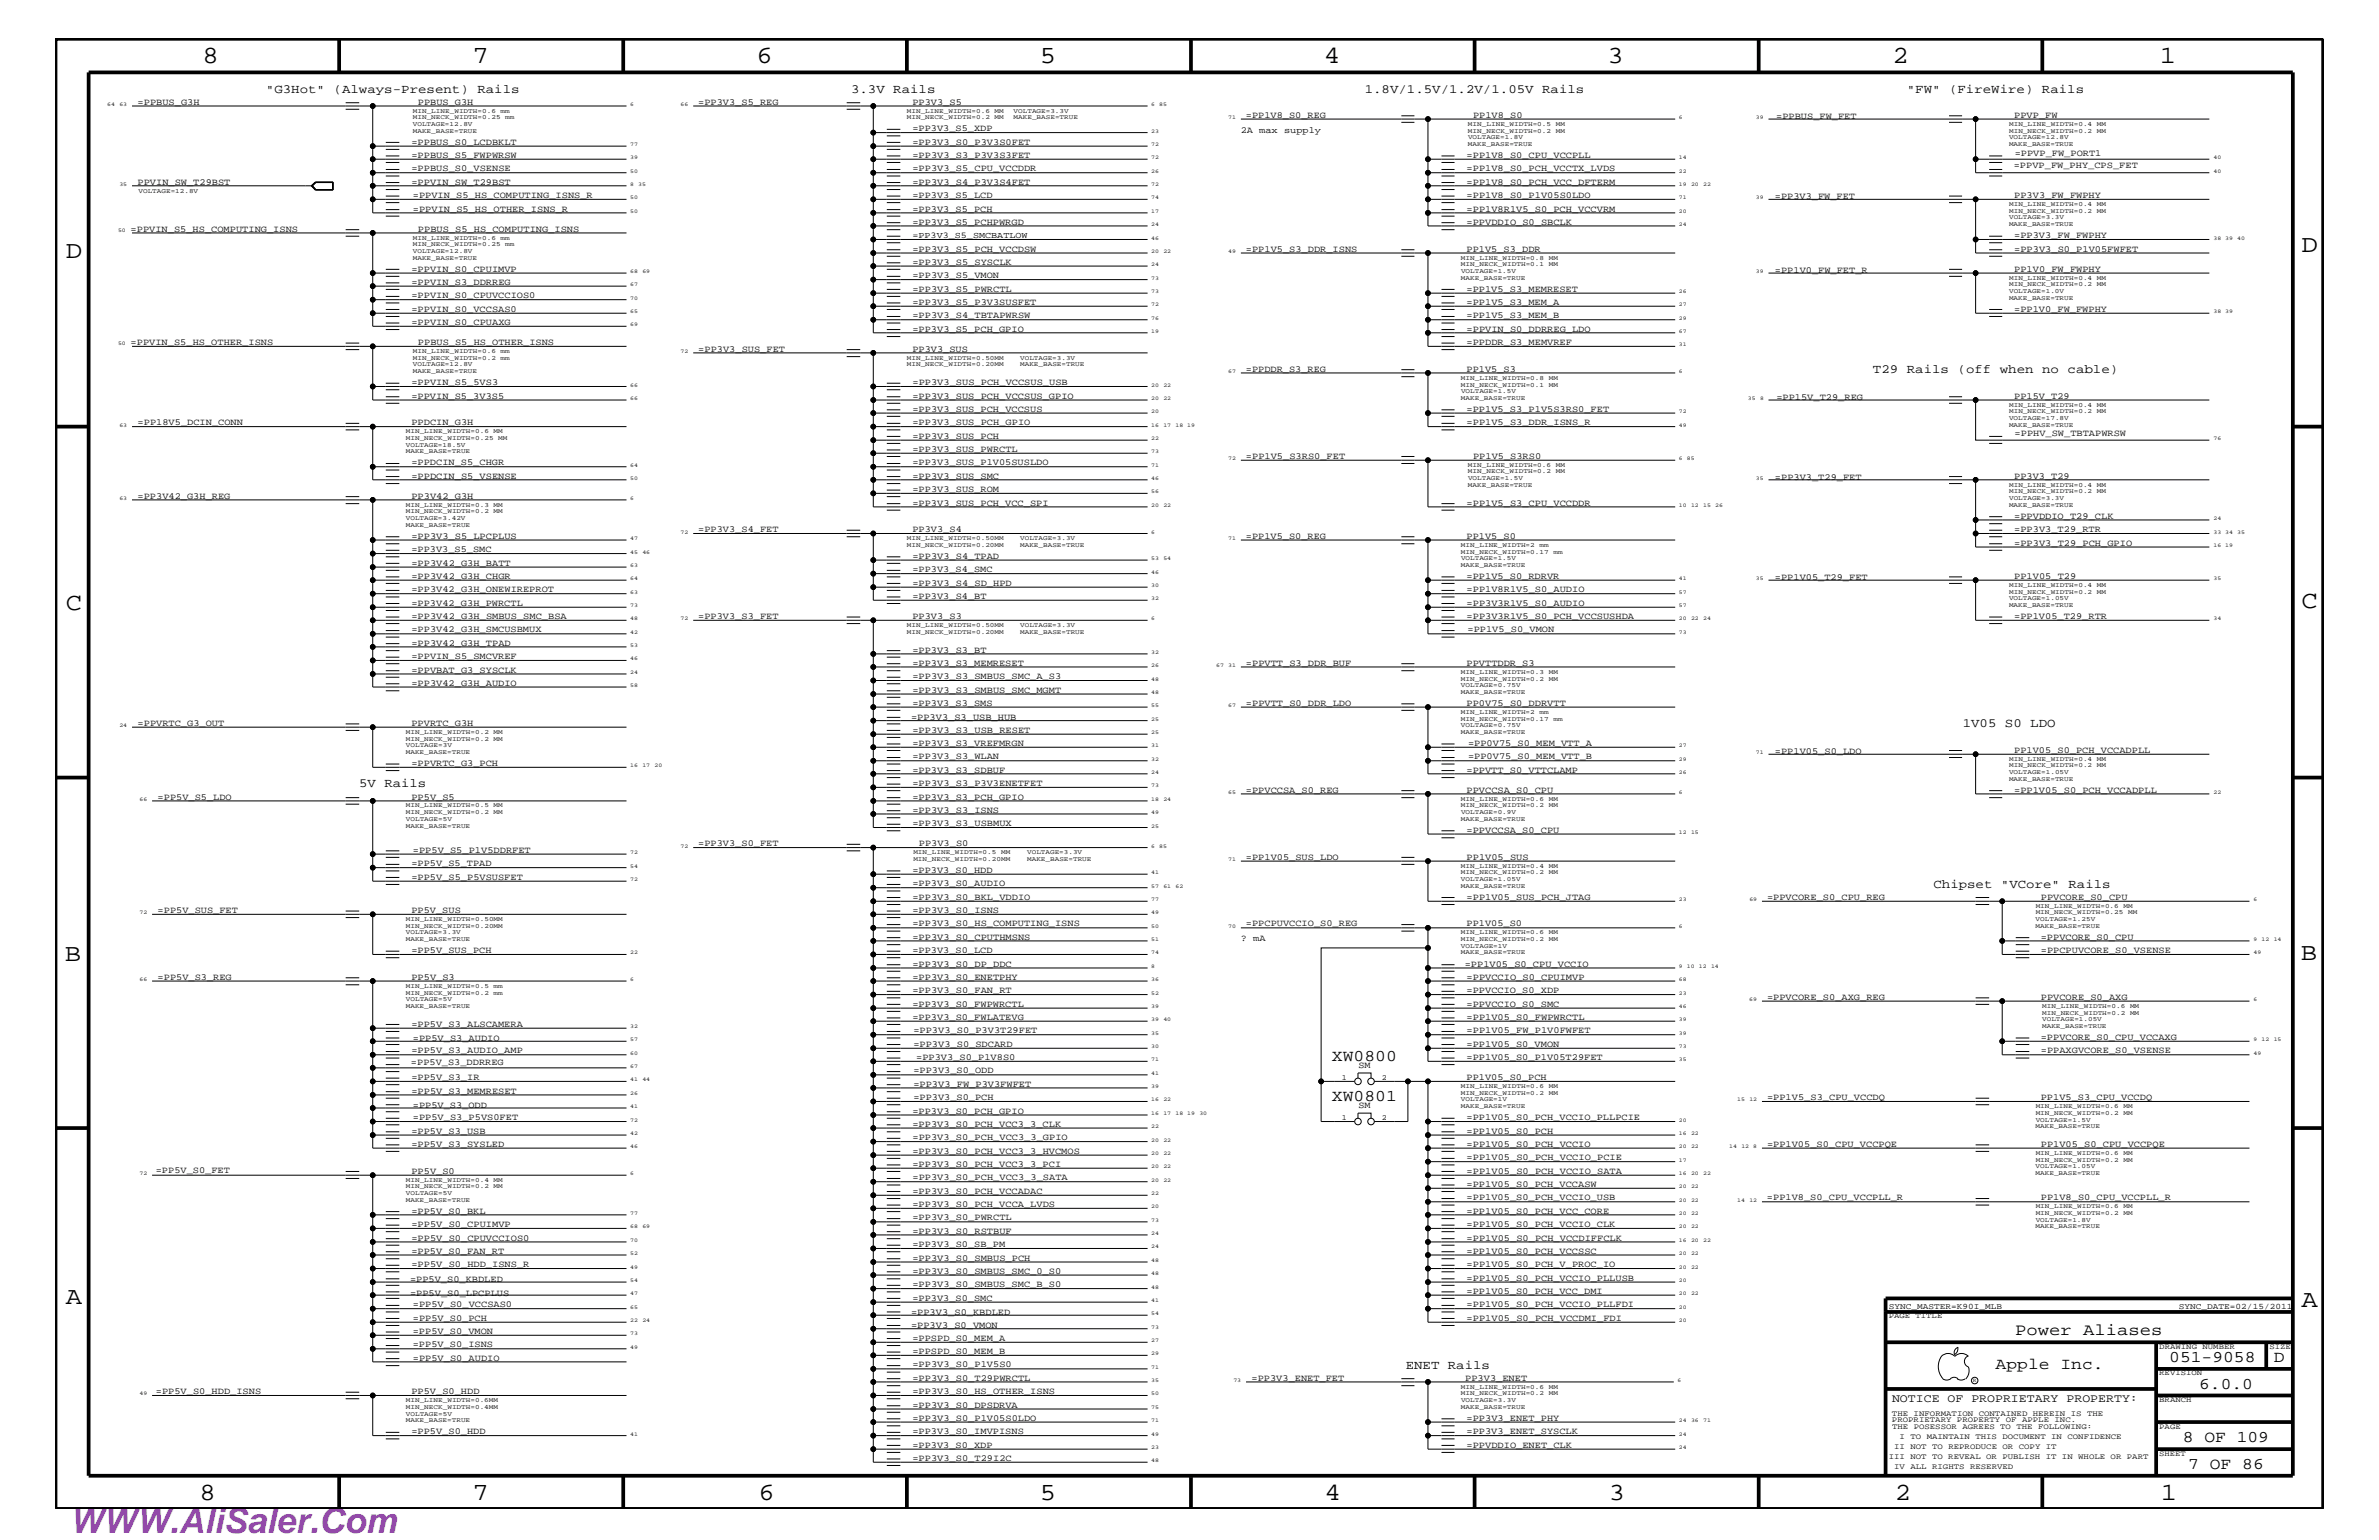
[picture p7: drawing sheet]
<svg xmlns="http://www.w3.org/2000/svg" width="432mm" height="279mm" viewBox="0 0 432 279" stroke-linecap="round" stroke-linejoin="round" font-family="sans-serif">
<defs><g id="words">
<text font-size="6.3" fill="#bd42e3" x="12.7" y="278.1">WWW.AliSaler.Com</text>
<g font-size="4.5">
<text x="36.7" y="11.5">8</text>
<text x="85.8" y="11.5">7</text>
<text x="137.3" y="11.5">6</text>
<text x="188.7" y="11.5">5</text>
<text x="240.3" y="11.5">4</text>
<text x="291.8" y="11.5">3</text>
<text x="343.5" y="11.5">2</text>
<text x="392" y="11.5">1</text>
<text x="11.9" y="46.8">D</text>
<text x="417.8" y="45.7">D</text>
<text x="11.9" y="110.6">C</text>
<text x="417.8" y="110.3">C</text>
<text x="11.8" y="174.3">B</text>
<text x="417.6" y="174.2">B</text>
<text x="11.9" y="236.7">A</text>
<text x="417.8" y="237.1">A</text>
<text x="36.2" y="272.1">8</text>
<text x="85.8" y="272.1">7</text>
<text x="137.7" y="272.1">6</text>
<text x="188.7" y="272.1">5</text>
<text x="240.4" y="272.1">4</text>
<text x="292" y="272.1">3</text>
<text x="343.9" y="272.1">2</text>
<text x="392.2" y="272.1">1</text>
</g>
<g font-size="3">
<text x="241.8" y="192.5">XW0800</text>
<text x="241.8" y="199.8">XW0801</text>
<text x="365.8" y="242.3">Power Aliases</text>
<text x="362.2" y="248.4">Apple Inc.</text>
<text x="393.7" y="247.1">051-9058</text>
<text x="399.2" y="252">6.0.0</text>
<text x="412.7" y="247.1">D</text>
<text x="396.2" y="261.6">8 OF 109</text>
<text x="397.2" y="266.6">7 OF 86</text>
</g>
<g font-size="2.3">
<text x="48.3" y="16.8">&quot;G3Hot&quot; (Always-Present) Rails</text>
<text x="154.5" y="16.8">3.3V Rails</text>
<text x="247.7" y="16.8">1.8V/1.5V/1.2V/1.05V Rails</text>
<text x="346.1" y="16.8">&quot;FW&quot; (FireWire) Rails</text>
<text x="339.9" y="67.7">T29 Rails (off when no cable)</text>
<text x="356.2" y="131.9">1V05 S0 LDO</text>
<text x="65.2" y="142.9">5V Rails</text>
<text x="350.9" y="161.1">Chipset &quot;VCore&quot; Rails</text>
<text x="255.1" y="248.4">ENET Rails</text>
</g>
<text font-size="2.1" x="343.4" y="254.4">NOTICE OF PROPRIETARY PROPERTY:</text>
<g font-size="1.7">
<text x="25" y="19">=PPBUS_G3H</text>
<text x="75.9" y="19">PPBUS_G3H</text>
<text x="126.7" y="19">=PP3V3_S5_REG</text>
<text x="165.6" y="23.8">=PP3V3_S5_XDP</text>
<text x="165.6" y="19">PP3V3_S5</text>
<text x="226.1" y="21.4">=PP1V8_S0_REG</text>
<text x="267.4" y="21.4">PP1V8_S0</text>
<text x="322.4" y="21.6">=PPBUS_FW_FET</text>
<text x="365.6" y="21.4">PPVP_FW</text>
<text x="74.7" y="28.6">=PPBUS_S5_FWPWRSW</text>
<text x="74.7" y="26.3">=PPBUS_S0_LCDBKLT</text>
<text x="165.6" y="26.3">=PP3V3_S0_P3V3S0FET</text>
<text x="165.6" y="28.6">=PP3V3_S3_P3V3S3FET</text>
<text x="225.2" y="24.1">2A max supply</text>
<text x="266.2" y="28.6">=PP1V8_S0_CPU_VCCPLL</text>
<text x="365.7" y="28.3">=PPVP_FW_PORT1</text>
<text x="25" y="33.6">PPVIN_SW_T29BST</text>
<text x="74.7" y="33.6">=PPVIN_SW_T29BST</text>
<text x="74.7" y="31.1">=PPBUS_S0_VSENSE</text>
<text x="74.9" y="35.9">=PPVIN_S5_HS_COMPUTING_ISNS_R</text>
<text x="165.6" y="35.9">=PP3V3_S5_LCD</text>
<text x="165.6" y="33.6">=PP3V3_S4_P3V3S4FET</text>
<text x="165.6" y="31.1">=PP3V3_S5_CPU_VCCDDR</text>
<text x="266.2" y="35.9">=PP1V8_S0_P1V05S0LDO</text>
<text x="266.2" y="31.1">=PP1V8_S0_PCH_VCCTX_LVDS</text>
<text x="266.2" y="33.6">=PP1V8_S0_PCH_VCC_DFTERM</text>
<text x="365.5" y="30.4">=PPVP_FW_PHY_CPS_FET</text>
<text x="365.6" y="35.9">PP3V3_FW_FWPHY</text>
<text x="74.9" y="38.4">=PPVIN_S5_HS_OTHER_ISNS_R</text>
<text x="165.6" y="40.8">=PP3V3_S5_PCHPWRGD</text>
<text x="165.6" y="38.4">=PP3V3_S5_PCH</text>
<text x="266.2" y="40.8">=PPVDDIO_S0_SBCLK</text>
<text x="266.2" y="38.4">=PP1V8R1V5_S0_PCH_VCCVRM</text>
<text x="322.2" y="36.2">=PP3V3_FW_FET</text>
<text x="23.7" y="42">=PPVIN_S5_HS_COMPUTING_ISNS</text>
<text x="75.9" y="42">PPBUS_S5_HS_COMPUTING_ISNS</text>
<text x="165.6" y="45.7">=PP3V3_S5_PCH_VCCDSW</text>
<text x="226.1" y="45.7">=PP1V5_S3_DDR_ISNS</text>
<text x="266.2" y="45.7">PP1V5_S3_DDR</text>
<text x="365.6" y="43.2">=PP3V3_FW_FWPHY</text>
<text x="365.6" y="45.7">=PP3V3_S0_P1V05FWFET</text>
<text x="74.7" y="51.7">=PPVIN_S3_DDRREG</text>
<text x="74.7" y="49.3">=PPVIN_S0_CPUIMVP</text>
<text x="165.6" y="48">=PP3V3_S5_SYSCLK</text>
<text x="165.6" y="52.9">=PP3V3_S5_PWRCTL</text>
<text x="165.6" y="50.5">=PP3V3_S5_VMON</text>
<text x="266.2" y="52.9">=PP1V5_S3_MEMRESET</text>
<text x="322.2" y="49.6">=PP1V0_FW_FET_R</text>
<text x="365.6" y="49.3">PP1V0_FW_FWPHY</text>
<text x="74.7" y="59">=PPVIN_S0_CPUAXG</text>
<text x="74.7" y="56.6">=PPVIN_S0_VCCSAS0</text>
<text x="74.7" y="54.1">=PPVIN_S0_CPUVCCIOS0</text>
<text x="165.6" y="57.8">=PP3V3_S4_TBTAPWRSW</text>
<text x="165.6" y="55.3">=PP3V3_S5_P3V3SUSFET</text>
<text x="266.2" y="55.3">=PP1V5_S3_MEM_A</text>
<text x="266.2" y="57.8">=PP1V5_S3_MEM_B</text>
<text x="365.6" y="56.6">=PP1V0_FW_FWPHY</text>
<text x="23.7" y="62.6">=PPVIN_S5_HS_OTHER_ISNS</text>
<text x="75.9" y="62.6">PPBUS_S5_HS_OTHER_ISNS</text>
<text x="126.7" y="63.9">=PP3V3_SUS_FET</text>
<text x="165.6" y="60.2">=PP3V3_S5_PCH_GPIO</text>
<text x="165.6" y="63.9">PP3V3_SUS</text>
<text x="266.2" y="62.6">=PPDDR_S3_MEMVREF</text>
<text x="266.2" y="60.2">=PPVIN_S0_DDRREG_LDO</text>
<text x="74.7" y="69.9">=PPVIN_S5_5VS3</text>
<text x="165.6" y="69.9">=PP3V3_SUS_PCH_VCCSUS_USB</text>
<text x="226.1" y="67.5">=PPDDR_S3_REG</text>
<text x="266.2" y="67.5">PP1V5_S3</text>
<text x="25" y="77.2">=PP18V5_DCIN_CONN</text>
<text x="74.7" y="72.3">=PPVIN_S5_3V3S5</text>
<text x="74.7" y="77.2">PPDCIN_G3H</text>
<text x="165.6" y="72.3">=PP3V3_SUS_PCH_VCCSUS_GPIO</text>
<text x="165.6" y="74.7">=PP3V3_SUS_PCH_VCCSUS</text>
<text x="165.6" y="77.2">=PP3V3_SUS_PCH_GPIO</text>
<text x="266.2" y="74.7">=PP1V5_S3_P1V5S3RS0_FET</text>
<text x="266.2" y="77.2">=PP1V5_S3_DDR_ISNS_R</text>
<text x="322.4" y="72.6">=PP15V_T29_REG</text>
<text x="365.6" y="72.3">PP15V_T29</text>
<text x="165.6" y="82">=PP3V3_SUS_PWRCTL</text>
<text x="165.6" y="79.6">=PP3V3_SUS_PCH</text>
<text x="226.1" y="83.3">=PP1V5_S3RS0_FET</text>
<text x="267.4" y="83.3">PP1V5_S3RS0</text>
<text x="365.7" y="79.2">=PPHV_SW_TBTAPWRSW</text>
<text x="74.7" y="84.4">=PPDCIN_S5_CHGR</text>
<text x="74.7" y="86.9">=PPDCIN_S5_VSENSE</text>
<text x="165.6" y="84.4">=PP3V3_SUS_P1V05SUSLDO</text>
<text x="165.6" y="86.9">=PP3V3_SUS_SMC</text>
<text x="165.6" y="89.3">=PP3V3_SUS_ROM</text>
<text x="322.2" y="87.1">=PP3V3_T29_FET</text>
<text x="365.6" y="86.9">PP3V3_T29</text>
<text x="25" y="90.5">=PP3V42_G3H_REG</text>
<text x="74.7" y="90.5">PP3V42_G3H</text>
<text x="165.6" y="91.7">=PP3V3_SUS_PCH_VCC_SPI</text>
<text x="266.2" y="91.7">=PP1V5_S3_CPU_VCCDDR</text>
<text x="365.6" y="94.2">=PPVDDIO_T29_CLK</text>
<text x="74.7" y="100.2">=PP3V3_S5_SMC</text>
<text x="74.7" y="97.7">=PP3V3_S5_LPCPLUS</text>
<text x="126.7" y="96.5">=PP3V3_S4_FET</text>
<text x="165.6" y="96.5">PP3V3_S4</text>
<text x="165.6" y="101.4">=PP3V3_S4_TPAD</text>
<text x="226.1" y="97.7">=PP1V5_S0_REG</text>
<text x="266.2" y="97.7">PP1V5_S0</text>
<text x="365.6" y="99">=PP3V3_T29_PCH_GPIO</text>
<text x="365.6" y="96.5">=PP3V3_T29_RTR</text>
<text x="74.7" y="107.5">=PP3V42_G3H_ONEWIREPROT</text>
<text x="74.7" y="102.6">=PP3V42_G3H_BATT</text>
<text x="74.7" y="105">=PP3V42_G3H_CHGR</text>
<text x="165.6" y="106.3">=PP3V3_S4_SD_HPD</text>
<text x="165.6" y="103.8">=PP3V3_S4_SMC</text>
<text x="266.2" y="105">=PP1V5_S0_RDRVR</text>
<text x="266.2" y="107.5">=PP1V8R1V5_S0_AUDIO</text>
<text x="322.2" y="105.3">=PP1V05_T29_FET</text>
<text x="365.6" y="105">PP1V05_T29</text>
<text x="74.7" y="109.9">=PP3V42_G3H_PWRCTL</text>
<text x="74.7" y="112.3">=PP3V42_G3H_SMBUS_SMC_BSA</text>
<text x="126.7" y="112.3">=PP3V3_S3_FET</text>
<text x="165.6" y="108.7">=PP3V3_S4_BT</text>
<text x="165.6" y="112.3">PP3V3_S3</text>
<text x="266.2" y="109.9">=PP3V3R1V5_S0_AUDIO</text>
<text x="266.2" y="112.3">=PP3V3R1V5_S0_PCH_VCCSUSHDA</text>
<text x="365.6" y="112.3">=PP1V05_T29_RTR</text>
<text x="74.7" y="117.2">=PP3V42_G3H_TPAD</text>
<text x="74.7" y="119.6">=PPVIN_S5_SMCVREF</text>
<text x="74.7" y="114.8">=PP3V42_G3H_SMCUSBMUX</text>
<text x="165.6" y="118.4">=PP3V3_S3_BT</text>
<text x="266.4" y="114.8">=PP1V5_S0_VMON</text>
<text x="74.7" y="122">=PPVBAT_G3_SYSCLK</text>
<text x="74.7" y="124.4">=PP3V42_G3H_AUDIO</text>
<text x="165.6" y="120.8">=PP3V3_S3_MEMRESET</text>
<text x="165.6" y="123.2">=PP3V3_S3_SMBUS_SMC_A_S3</text>
<text x="165.6" y="125.7">=PP3V3_S3_SMBUS_SMC_MGMT</text>
<text x="226.1" y="120.8">=PPVTT_S3_DDR_BUF</text>
<text x="266.2" y="120.8">PPVTTDDR_S3</text>
<text x="25" y="131.7">=PPVRTC_G3_OUT</text>
<text x="74.7" y="131.7">PPVRTC_G3H</text>
<text x="165.4" y="130.7">=PP3V3_S3_USB_HUB</text>
<text x="165.6" y="128">=PP3V3_S3_SMS</text>
<text x="226.1" y="128">=PPVTT_S0_DDR_LDO</text>
<text x="266.2" y="128">PP0V75_S0_DDRVTT</text>
<text x="165.6" y="135.3">=PP3V3_S3_VREFMRGN</text>
<text x="165.6" y="137.8">=PP3V3_S3_WLAN</text>
<text x="165.6" y="133">=PP3V3_S3_USB_RESET</text>
<text x="266.5" y="135.3">=PP0V75_S0_MEM_VTT_A</text>
<text x="266.5" y="137.8">=PP0V75_S0_MEM_VTT_B</text>
<text x="322.2" y="136.8">=PP1V05_S0_LDO</text>
<text x="365.6" y="136.6">PP1V05_S0_PCH_VCCADPLL</text>
<text x="74.7" y="139">=PPVRTC_G3_PCH</text>
<text x="165.6" y="140.2">=PP3V3_S3_SDBUF</text>
<text x="165.6" y="142.6">=PP3V3_S3_P3V3ENETFET</text>
<text x="226.1" y="143.9">=PPVCCSA_S0_REG</text>
<text x="266.2" y="140.2">=PPVTT_S0_VTTCLAMP</text>
<text x="266.2" y="143.9">PPVCCSA_S0_CPU</text>
<text x="365.6" y="143.9">=PP1V05_S0_PCH_VCCADPLL</text>
<text x="28.6" y="145.1">=PP5V_S5_LDO</text>
<text x="74.7" y="145.1">PP5V_S5</text>
<text x="165.6" y="145.1">=PP3V3_S3_PCH_GPIO</text>
<text x="165.6" y="149.9">=PP3V3_S3_USBMUX</text>
<text x="165.6" y="147.5">=PP3V3_S3_ISNS</text>
<text x="74.9" y="154.7">=PP5V_S5_P1V5DDRFET</text>
<text x="126.7" y="153.5">=PP3V3_S0_FET</text>
<text x="166.8" y="153.5">PP3V3_S0</text>
<text x="226.1" y="156">=PP1V05_SUS_LDO</text>
<text x="266.2" y="151.1">=PPVCCSA_S0_CPU</text>
<text x="266.2" y="156">PP1V05_SUS</text>
<text x="74.7" y="159.6">=PP5V_S5_P5VSUSFET</text>
<text x="74.7" y="157.2">=PP5V_S5_TPAD</text>
<text x="165.6" y="158.4">=PP3V3_S0_HDD</text>
<text x="165.6" y="160.8">=PP3V3_S0_AUDIO</text>
<text x="28.6" y="165.6">=PP5V_SUS_FET</text>
<text x="74.7" y="165.6">PP5V_SUS</text>
<text x="165.6" y="165.6">=PP3V3_S0_ISNS</text>
<text x="165.6" y="163.3">=PP3V3_S0_BKL_VDDIO</text>
<text x="266.2" y="163.3">=PP1V05_SUS_PCH_JTAG</text>
<text x="320.7" y="163.3">=PPVCORE_S0_CPU_REG</text>
<text x="370.4" y="163.3">PPVCORE_S0_CPU</text>
<text x="74.7" y="172.9">=PP5V_SUS_PCH</text>
<text x="165.6" y="172.9">=PP3V3_S0_LCD</text>
<text x="165.6" y="170.5">=PP3V3_S0_CPUTHMSNS</text>
<text x="165.6" y="168.1">=PP3V3_S0_HS_COMPUTING_ISNS</text>
<text x="225.2" y="170.7">? mA</text>
<text x="226.1" y="168.1">=PPCPUVCCIO_S0_REG</text>
<text x="266.2" y="168.1">PP1V05_S0</text>
<text x="370.4" y="170.5">=PPVCORE_S0_CPU</text>
<text x="370.4" y="172.9">=PPCPUVCORE_S0_VSENSE</text>
<text x="28.6" y="177.7">=PP5V_S3_REG</text>
<text x="74.7" y="177.7">PP5V_S3</text>
<text x="165.6" y="175.4">=PP3V3_S0_DP_DDC</text>
<text x="165.6" y="177.7">=PP3V3_S0_ENETPHY</text>
<text x="265.9" y="175.4">=PP1V05_S0_CPU_VCCIO</text>
<text x="266.2" y="177.7">=PPVCCIO_S0_CPUIMVP</text>
<text x="165.6" y="185">=PP3V3_S0_FWLATEVG</text>
<text x="165.6" y="182.7">=PP3V3_S0_FWPWRCTL</text>
<text x="165.6" y="180.2">=PP3V3_S0_FAN_RT</text>
<text x="266.2" y="180.2">=PPVCCIO_S0_XDP</text>
<text x="266.2" y="182.7">=PPVCCIO_S0_SMC</text>
<text x="266.2" y="185">=PP1V05_S0_FWPWRCTL</text>
<text x="320.7" y="181.4">=PPVCORE_S0_AXG_REG</text>
<text x="370.4" y="181.4">PPVCORE_S0_AXG</text>
<text x="74.7" y="186.3">=PP5V_S3_ALSCAMERA</text>
<text x="74.7" y="191.1">=PP5V_S3_AUDIO_AMP</text>
<text x="74.9" y="188.9">=PP5V_S3_AUDIO</text>
<text x="165.8" y="189.9">=PP3V3_S0_SDCARD</text>
<text x="165.8" y="187.5">=PP3V3_S0_P3V3T29FET</text>
<text x="266.2" y="189.9">=PP1V05_S0_VMON</text>
<text x="266.2" y="187.5">=PP1V05_FW_P1V0FWFET</text>
<text x="370.4" y="188.7">=PPVCORE_S0_CPU_VCCAXG</text>
<text x="370.4" y="191.1">=PPAXGVCORE_S0_VSENSE</text>
<text x="74.6" y="193.2">=PP5V_S3_DDRREG</text>
<text x="74.7" y="195.9">=PP5V_S3_IR</text>
<text x="165.8" y="194.8">=PP3V3_S0_ODD</text>
<text x="165.8" y="197.2">=PP3V3_FW_P3V3FWFET</text>
<text x="166.3" y="192.4">=PP3V3_S0_P1V8S0</text>
<text x="246.6" y="193.7">SM</text>
<text x="266.2" y="195.9">PP1V05_S0_PCH</text>
<text x="266.2" y="192.3">=PP1V05_S0_P1V05T29FET</text>
<text x="74.7" y="198.4">=PP5V_S3_MEMRESET</text>
<text x="74.9" y="201">=PP5V_S3_ODD</text>
<text x="74.9" y="203.2">=PP5V_S3_P5VS0FET</text>
<text x="165.6" y="202">=PP3V3_S0_PCH_GPIO</text>
<text x="165.8" y="199.6">=PP3V3_S0_PCH</text>
<text x="246.6" y="201">SM</text>
<text x="266.2" y="203.2">=PP1V05_S0_PCH_VCCIO_PLLPCIE</text>
<text x="320.7" y="199.6">=PP1V5_S3_CPU_VCCDQ</text>
<text x="370.4" y="199.6">PP1V5_S3_CPU_VCCDQ</text>
<text x="74.7" y="205.7">=PP5V_S3_USB</text>
<text x="74.7" y="208.1">=PP5V_S3_SYSLED</text>
<text x="165.6" y="204.4">=PP3V3_S0_PCH_VCC3_3_CLK</text>
<text x="165.6" y="209.3">=PP3V3_S0_PCH_VCC3_3_HVCMOS</text>
<text x="165.6" y="206.9">=PP3V3_S0_PCH_VCC3_3_GPIO</text>
<text x="266.2" y="205.7">=PP1V05_S0_PCH</text>
<text x="266.2" y="208.1">=PP1V05_S0_PCH_VCCIO</text>
<text x="320.7" y="208.1">=PP1V05_S0_CPU_VCCPQE</text>
<text x="370.4" y="208.1">PP1V05_S0_CPU_VCCPQE</text>
<text x="28.3" y="212.8">=PP5V_S0_FET</text>
<text x="74.7" y="213">PP5V_S0</text>
<text x="165.6" y="211.7">=PP3V3_S0_PCH_VCC3_3_PCI</text>
<text x="165.6" y="214.2">=PP3V3_S0_PCH_VCC3_3_SATA</text>
<text x="266.2" y="215.3">=PP1V05_S0_PCH_VCCASW</text>
<text x="266.2" y="210.5">=PP1V05_S0_PCH_VCCIO_PCIE</text>
<text x="266.2" y="213">=PP1V05_S0_PCH_VCCIO_SATA</text>
<text x="74.7" y="220.2">=PP5V_S0_BKL</text>
<text x="165.6" y="219">=PP3V3_S0_PCH_VCCA_LVDS</text>
<text x="165.6" y="221.4">=PP3V3_S0_PWRCTL</text>
<text x="165.6" y="216.6">=PP3V3_S0_PCH_VCCADAC</text>
<text x="266.2" y="220.2">=PP1V05_S0_PCH_VCC_CORE</text>
<text x="266.2" y="217.8">=PP1V05_S0_PCH_VCCIO_USB</text>
<text x="320.7" y="217.8">=PP1V8_S0_CPU_VCCPLL_R</text>
<text x="370.4" y="217.8">PP1V8_S0_CPU_VCCPLL_R</text>
<text x="74.7" y="222.6">=PP5V_S0_CPUIMVP</text>
<text x="74.7" y="227.5">=PP5V_S0_FAN_RT</text>
<text x="74.7" y="225.1">=PP5V_S0_CPUVCCIOS0</text>
<text x="165.6" y="223.9">=PP3V3_S0_RSTBUF</text>
<text x="165.6" y="226.3">=PP3V3_S0_SB_PM</text>
<text x="266.2" y="227.5">=PP1V05_S0_PCH_VCCSSC</text>
<text x="266.2" y="222.6">=PP1V05_S0_PCH_VCCIO_CLK</text>
<text x="266.2" y="225.1">=PP1V05_S0_PCH_VCCDIFFCLK</text>
<text x="74.4" y="232.6">=PP5V_S0_KBDLED</text>
<text x="74.7" y="229.9">=PP5V_S0_HDD_ISNS_R</text>
<text x="165.6" y="228.7">=PP3V3_S0_SMBUS_PCH</text>
<text x="165.6" y="231.1">=PP3V3_S0_SMBUS_SMC_0_S0</text>
<text x="165.6" y="233.5">=PP3V3_S0_SMBUS_SMC_B_S0</text>
<text x="266.2" y="229.9">=PP1V05_S0_PCH_V_PROC_IO</text>
<text x="266.2" y="232.4">=PP1V05_S0_PCH_VCCIO_PLLUSB</text>
<text x="74.4" y="235.1">=PP5V_S0_LPCPLUS</text>
<text x="74.9" y="237.2">=PP5V_S0_VCCSAS0</text>
<text x="74.9" y="239.6">=PP5V_S0_PCH</text>
<text x="165.4" y="238.6">=PP3V3_S0_KBDLED</text>
<text x="165.6" y="236">=PP3V3_S0_SMC</text>
<text x="266.2" y="234.7">=PP1V05_S0_PCH_VCC_DMI</text>
<text x="266.2" y="237.2">=PP1V05_S0_PCH_VCCIO_PLLFDI</text>
<text x="266.2" y="239.6">=PP1V05_S0_PCH_VCCDMI_FDI</text>
<text x="74.9" y="242">=PP5V_S0_VMON</text>
<text x="74.9" y="244.5">=PP5V_S0_ISNS</text>
<text x="165.4" y="241">=PP3V3_S0_VMON</text>
<text x="165.6" y="245.6">=PPSPD_S0_MEM_B</text>
<text x="165.6" y="243.3">=PPSPD_S0_MEM_A</text>
<text x="74.9" y="246.9">=PP5V_S0_AUDIO</text>
<text x="165.6" y="248.1">=PP3V3_S0_P1V5S0</text>
<text x="165.6" y="250.6">=PP3V3_S0_T29PWRCTL</text>
<text x="227.2" y="250.6">=PP3V3_ENET_FET</text>
<text x="265.9" y="250.6">PP3V3_ENET</text>
<text x="28.3" y="252.8">=PP5V_S0_HDD_ISNS</text>
<text x="74.7" y="252.9">PP5V_S0_HDD</text>
<text x="165.6" y="252.9">=PP3V3_S0_HS_OTHER_ISNS</text>
<text x="165.6" y="255.4">=PP3V3_S0_DPSDRVA</text>
<text x="165.6" y="257.8">=PP3V3_S0_P1V05S0LDO</text>
<text x="266.2" y="257.8">=PP3V3_ENET_PHY</text>
<text x="74.7" y="260.2">=PP5V_S0_HDD</text>
<text x="165.6" y="260.2">=PP3V3_S0_IMVPISNS</text>
<text x="165.6" y="262.7">=PP3V3_S0_XDP</text>
<text x="266.2" y="260.2">=PP3V3_ENET_SYSCLK</text>
<text x="266.2" y="262.7">=PPVDDIO_ENET_CLK</text>
<text x="165.6" y="265">=PP3V3_S0_T29I2C</text>
</g>
<text font-size="1.6" x="165.6" y="43.2">=PP3V3_S5_SMCBATLOW</text>
<g font-size="1.5">
<text x="342.8" y="237.4">SYNC_MASTER=K90I_MLB</text>
<text x="395.5" y="237.4">SYNC_DATE=02/15/2011</text>
</g>
<g font-size="1.4">
<text x="243.5" y="195.9">1</text>
<text x="250.8" y="195.9">2</text>
<text x="243.5" y="203.1">1</text>
<text x="250.8" y="203.1">2</text>
<text x="342.8" y="239.2">PAGE TITLE</text>
<text x="391.9" y="244.7">DRAWING NUMBER</text>
<text x="411.9" y="244.7">SIZE</text>
<text x="391.9" y="249.5">REVISION</text>
<text x="343.4" y="256.8">THE INFORMATION CONTAINED HEREIN IS THE</text>
<text x="391.9" y="254.4">BRANCH</text>
<text x="343.4" y="258">PROPRIETARY PROPERTY OF APPLE INC.</text>
<text x="343.4" y="259.3">THE POSESSOR AGREES TO THE FOLLOWING:</text>
<text x="343.8" y="262.9">II NOT TO REPRODUCE OR COPY IT</text>
<text x="344.8" y="261.1">I TO MAINTAIN THIS DOCUMENT IN CONFIDENCE</text>
<text x="391.9" y="259.3">PAGE</text>
<text x="342.8" y="264.7">III NOT TO REVEAL OR PUBLISH IT IN WHOLE OR PART</text>
<text x="343.8" y="266.6">IV ALL RIGHTS RESERVED</text>
<text x="391.9" y="264.1">SHEET</text>
</g>
<g font-size="1.2">
<text x="74.9" y="22.9">VOLTAGE=12.8V</text>
<text x="74.9" y="21.6">MIN_NECK_WIDTH=0.25</text>
<text x="74.9" y="20.4">MIN_LINE_WIDTH=0.6</text>
<text x="90.9" y="20.4">mm</text>
<text x="91.7" y="21.6">mm</text>
<text x="164.6" y="20.4">MIN_LINE_WIDTH=0.6</text>
<text x="164.6" y="21.6">MIN_NECK_WIDTH=0.2</text>
<text x="180.5" y="20.4">MM</text>
<text x="180.5" y="21.6">MM</text>
<text x="184" y="21.6">MAKE_BASE=TRUE</text>
<text x="184" y="20.4">VOLTAGE=3.3V</text>
<text x="266.4" y="22.9">MIN_LINE_WIDTH=0.5</text>
<text x="282.4" y="22.9">MM</text>
<text x="364.7" y="22.9">MIN_LINE_WIDTH=0.4</text>
<text x="380.6" y="22.9">MM</text>
<text x="74.9" y="24.1">MAKE_BASE=TRUE</text>
<text x="266.4" y="26.5">MAKE_BASE=TRUE</text>
<text x="266.4" y="24.1">MIN_NECK_WIDTH=0.2</text>
<text x="266.5" y="25.3">VOLTAGE=1.8V</text>
<text x="282.4" y="24.1">MM</text>
<text x="364.7" y="26.5">MAKE_BASE=TRUE</text>
<text x="364.7" y="25.3">VOLTAGE=12.8V</text>
<text x="364.7" y="24.1">MIN_NECK_WIDTH=0.2</text>
<text x="380.6" y="24.1">MM</text>
<text x="25.1" y="35">VOLTAGE=12.8V</text>
<text x="364.7" y="41">MAKE_BASE=TRUE</text>
<text x="364.7" y="37.4">MIN_LINE_WIDTH=0.4</text>
<text x="364.7" y="38.6">MIN_NECK_WIDTH=0.2</text>
<text x="364.7" y="39.8">VOLTAGE=3.3V</text>
<text x="380.6" y="37.4">MM</text>
<text x="380.6" y="38.6">MM</text>
<text x="74.9" y="47.1">MAKE_BASE=TRUE</text>
<text x="74.9" y="45.9">VOLTAGE=12.8V</text>
<text x="74.9" y="44.6">MIN_NECK_WIDTH=0.25</text>
<text x="74.9" y="43.5">MIN_LINE_WIDTH=0.6</text>
<text x="90.9" y="43.5">mm</text>
<text x="91.7" y="44.6">mm</text>
<text x="265.2" y="47.1">MIN_LINE_WIDTH=0.8</text>
<text x="281.1" y="47.1">MM</text>
<text x="265.2" y="50.7">MAKE_BASE=TRUE</text>
<text x="265.2" y="48.3">MIN_NECK_WIDTH=0.1</text>
<text x="265.2" y="49.6">VOLTAGE=1.5V</text>
<text x="281.1" y="48.3">MM</text>
<text x="364.7" y="50.7">MIN_LINE_WIDTH=0.4</text>
<text x="364.7" y="51.9">MIN_NECK_WIDTH=0.2</text>
<text x="364.7" y="53.2">VOLTAGE=1.0V</text>
<text x="380.6" y="50.7">MM</text>
<text x="380.6" y="51.9">MM</text>
<text x="364.7" y="54.4">MAKE_BASE=TRUE</text>
<text x="74.9" y="64">MIN_LINE_WIDTH=0.6</text>
<text x="74.9" y="65.3">MIN_NECK_WIDTH=0.2</text>
<text x="90.9" y="64">mm</text>
<text x="90.9" y="65.3">mm</text>
<text x="164.6" y="65.3">MIN_LINE_WIDTH=0.50MM</text>
<text x="185.2" y="65.3">VOLTAGE=3.3V</text>
<text x="74.9" y="67.7">MAKE_BASE=TRUE</text>
<text x="74.9" y="66.5">VOLTAGE=12.8V</text>
<text x="164.6" y="66.5">MIN_NECK_WIDTH=0.20MM</text>
<text x="185.2" y="66.5">MAKE_BASE=TRUE</text>
<text x="265.2" y="68.9">MIN_LINE_WIDTH=0.8</text>
<text x="265.2" y="70.1">MIN_NECK_WIDTH=0.1</text>
<text x="265.2" y="71.3">VOLTAGE=1.5V</text>
<text x="281.1" y="68.9">MM</text>
<text x="281.1" y="70.1">MM</text>
<text x="265.2" y="72.6">MAKE_BASE=TRUE</text>
<text x="364.7" y="77.4">MAKE_BASE=TRUE</text>
<text x="364.7" y="76.2">VOLTAGE=17.8V</text>
<text x="364.7" y="75">MIN_NECK_WIDTH=0.2</text>
<text x="364.7" y="73.8">MIN_LINE_WIDTH=0.4</text>
<text x="380.6" y="75">MM</text>
<text x="380.6" y="73.8">MM</text>
<text x="73.7" y="82.2">MAKE_BASE=TRUE</text>
<text x="73.7" y="81.1">VOLTAGE=18.5V</text>
<text x="73.7" y="79.9">MIN_NECK_WIDTH=0.25</text>
<text x="73.7" y="78.6">MIN_LINE_WIDTH=0.6</text>
<text x="89.6" y="78.6">MM</text>
<text x="90.4" y="79.9">MM</text>
<text x="266.4" y="88.3">MAKE_BASE=TRUE</text>
<text x="266.4" y="85.9">MIN_NECK_WIDTH=0.2</text>
<text x="266.4" y="84.7">MIN_LINE_WIDTH=0.6</text>
<text x="266.5" y="87.1">VOLTAGE=1.5V</text>
<text x="282.4" y="85.9">MM</text>
<text x="282.4" y="84.7">MM</text>
<text x="364.7" y="88.3">MIN_LINE_WIDTH=0.4</text>
<text x="364.7" y="89.5">MIN_NECK_WIDTH=0.2</text>
<text x="380.6" y="88.3">MM</text>
<text x="380.6" y="89.5">MM</text>
<text x="73.7" y="95.6">MAKE_BASE=TRUE</text>
<text x="73.7" y="94.3">VOLTAGE=3.42V</text>
<text x="73.7" y="93.2">MIN_NECK_WIDTH=0.2</text>
<text x="73.7" y="92">MIN_LINE_WIDTH=0.3</text>
<text x="89.6" y="93.2">MM</text>
<text x="89.6" y="92">MM</text>
<text x="364.7" y="92">MAKE_BASE=TRUE</text>
<text x="364.7" y="90.7">VOLTAGE=3.3V</text>
<text x="164.6" y="98">MIN_LINE_WIDTH=0.50MM</text>
<text x="164.6" y="99.3">MIN_NECK_WIDTH=0.20MM</text>
<text x="185.2" y="99.3">MAKE_BASE=TRUE</text>
<text x="185.2" y="98">VOLTAGE=3.3V</text>
<text x="265.2" y="100.4">MIN_NECK_WIDTH=0.17</text>
<text x="265.2" y="99.3">MIN_LINE_WIDTH=2</text>
<text x="265.2" y="101.6">VOLTAGE=1.5V</text>
<text x="279.4" y="99.3">mm</text>
<text x="282" y="100.4">mm</text>
<text x="265.2" y="102.9">MAKE_BASE=TRUE</text>
<text x="364.7" y="107.7">MIN_NECK_WIDTH=0.2</text>
<text x="364.7" y="106.5">MIN_LINE_WIDTH=0.4</text>
<text x="380.6" y="107.7">MM</text>
<text x="380.6" y="106.5">MM</text>
<text x="164.6" y="113.7">MIN_LINE_WIDTH=0.50MM</text>
<text x="185.2" y="113.7">VOLTAGE=3.3V</text>
<text x="364.7" y="110.2">MAKE_BASE=TRUE</text>
<text x="364.7" y="108.9">VOLTAGE=1.05V</text>
<text x="164.6" y="115">MIN_NECK_WIDTH=0.20MM</text>
<text x="185.2" y="115">MAKE_BASE=TRUE</text>
<text x="265.2" y="125.9">MAKE_BASE=TRUE</text>
<text x="265.2" y="124.7">VOLTAGE=0.75V</text>
<text x="265.2" y="123.5">MIN_NECK_WIDTH=0.2</text>
<text x="265.2" y="122.3">MIN_LINE_WIDTH=0.3</text>
<text x="281.1" y="123.5">MM</text>
<text x="281.1" y="122.3">MM</text>
<text x="265.2" y="131.9">VOLTAGE=0.75V</text>
<text x="265.2" y="130.8">MIN_NECK_WIDTH=0.17</text>
<text x="265.2" y="129.6">MIN_LINE_WIDTH=2</text>
<text x="279.4" y="129.6">mm</text>
<text x="282" y="130.8">mm</text>
<text x="73.7" y="135.6">VOLTAGE=3V</text>
<text x="73.7" y="136.8">MAKE_BASE=TRUE</text>
<text x="73.7" y="134.4">MIN_NECK_WIDTH=0.2</text>
<text x="73.7" y="133.2">MIN_LINE_WIDTH=0.2</text>
<text x="89.6" y="134.4">MM</text>
<text x="89.6" y="133.2">MM</text>
<text x="265.2" y="133.2">MAKE_BASE=TRUE</text>
<text x="364.7" y="141.7">MAKE_BASE=TRUE</text>
<text x="364.7" y="140.4">VOLTAGE=1.05V</text>
<text x="364.7" y="139.2">MIN_NECK_WIDTH=0.2</text>
<text x="364.7" y="138">MIN_LINE_WIDTH=0.4</text>
<text x="380.6" y="139.2">MM</text>
<text x="380.6" y="138">MM</text>
<text x="73.7" y="149">VOLTAGE=5V</text>
<text x="73.7" y="146.5">MIN_LINE_WIDTH=0.5</text>
<text x="73.7" y="147.7">MIN_NECK_WIDTH=0.2</text>
<text x="89.6" y="146.5">MM</text>
<text x="89.6" y="147.7">MM</text>
<text x="265.2" y="149">MAKE_BASE=TRUE</text>
<text x="265.2" y="146.5">MIN_NECK_WIDTH=0.2</text>
<text x="265.2" y="145.3">MIN_LINE_WIDTH=0.6</text>
<text x="265.2" y="147.7">VOLTAGE=0.9V</text>
<text x="281.1" y="146.5">MM</text>
<text x="281.1" y="145.3">MM</text>
<text x="73.7" y="150.1">MAKE_BASE=TRUE</text>
<text x="165.8" y="155">MIN_LINE_WIDTH=0.5</text>
<text x="181.7" y="155">MM</text>
<text x="186.4" y="155">VOLTAGE=3.3V</text>
<text x="165.8" y="156.2">MIN_NECK_WIDTH=0.20MM</text>
<text x="186.4" y="156.2">MAKE_BASE=TRUE</text>
<text x="265.2" y="161.1">MAKE_BASE=TRUE</text>
<text x="265.2" y="159.9">VOLTAGE=1.05V</text>
<text x="265.2" y="158.6">MIN_NECK_WIDTH=0.2</text>
<text x="265.2" y="157.4">MIN_LINE_WIDTH=0.4</text>
<text x="281.1" y="158.6">MM</text>
<text x="281.1" y="157.4">MM</text>
<text x="73.7" y="167.1">MIN_LINE_WIDTH=0.50MM</text>
<text x="369.5" y="167.1">VOLTAGE=1.25V</text>
<text x="369.5" y="165.9">MIN_NECK_WIDTH=0.25</text>
<text x="369.5" y="164.7">MIN_LINE_WIDTH=0.6</text>
<text x="385.4" y="164.7">MM</text>
<text x="386.3" y="165.9">MM</text>
<text x="73.7" y="170.7">MAKE_BASE=TRUE</text>
<text x="73.7" y="168.3">MIN_NECK_WIDTH=0.20MM</text>
<text x="73.7" y="169.5">VOLTAGE=3.3V</text>
<text x="265.2" y="172">VOLTAGE=1V</text>
<text x="265.2" y="173.2">MAKE_BASE=TRUE</text>
<text x="265.2" y="169.5">MIN_LINE_WIDTH=0.6</text>
<text x="265.2" y="170.7">MIN_NECK_WIDTH=0.2</text>
<text x="281.1" y="169.5">MM</text>
<text x="281.1" y="170.7">MM</text>
<text x="369.5" y="168.3">MAKE_BASE=TRUE</text>
<text x="73.7" y="179.3">MIN_LINE_WIDTH=0.5</text>
<text x="89.6" y="179.3">mm</text>
<text x="73.7" y="181.6">VOLTAGE=5V</text>
<text x="73.7" y="182.9">MAKE_BASE=TRUE</text>
<text x="73.7" y="180.5">MIN_NECK_WIDTH=0.2</text>
<text x="89.6" y="180.5">mm</text>
<text x="370.7" y="185.3">VOLTAGE=1.05V</text>
<text x="370.7" y="184.1">MIN_NECK_WIDTH=0.2</text>
<text x="370.7" y="182.9">MIN_LINE_WIDTH=0.6</text>
<text x="386.6" y="184.1">MM</text>
<text x="386.6" y="182.9">MM</text>
<text x="370.7" y="186.5">MAKE_BASE=TRUE</text>
<text x="265.2" y="197.4">MIN_LINE_WIDTH=0.6</text>
<text x="281.1" y="197.4">MM</text>
<text x="265.2" y="199.8">VOLTAGE=1V</text>
<text x="265.2" y="201">MAKE_BASE=TRUE</text>
<text x="265.2" y="198.7">MIN_NECK_WIDTH=0.2</text>
<text x="281.1" y="198.7">MM</text>
<text x="369.5" y="202.3">MIN_NECK_WIDTH=0.2</text>
<text x="369.5" y="201">MIN_LINE_WIDTH=0.6</text>
<text x="369.5" y="203.5">VOLTAGE=1.5V</text>
<text x="385.4" y="202.3">MM</text>
<text x="385.4" y="201">MM</text>
<text x="369.5" y="204.7">MAKE_BASE=TRUE</text>
<text x="369.5" y="209.6">MIN_LINE_WIDTH=0.6</text>
<text x="385.4" y="209.6">MM</text>
<text x="73.7" y="214.4">MIN_LINE_WIDTH=0.4</text>
<text x="73.7" y="215.6">MIN_NECK_WIDTH=0.2</text>
<text x="89.6" y="214.4">MM</text>
<text x="89.6" y="215.6">MM</text>
<text x="369.5" y="213.2">MAKE_BASE=TRUE</text>
<text x="369.5" y="211.9">VOLTAGE=1.05V</text>
<text x="369.5" y="210.8">MIN_NECK_WIDTH=0.2</text>
<text x="385.4" y="210.8">MM</text>
<text x="73.7" y="216.9">VOLTAGE=5V</text>
<text x="73.7" y="218">MAKE_BASE=TRUE</text>
<text x="369.5" y="220.4">MIN_NECK_WIDTH=0.2</text>
<text x="369.5" y="219.2">MIN_LINE_WIDTH=0.6</text>
<text x="369.5" y="221.7">VOLTAGE=1.8V</text>
<text x="385.4" y="220.4">MM</text>
<text x="385.4" y="219.2">MM</text>
<text x="369.5" y="222.9">MAKE_BASE=TRUE</text>
<text x="265.2" y="252">MIN_LINE_WIDTH=0.6</text>
<text x="281.1" y="252">MM</text>
<text x="73.7" y="255.6">MIN_NECK_WIDTH=0.4MM</text>
<text x="73.7" y="256.8">VOLTAGE=5V</text>
<text x="73.7" y="254.4">MIN_LINE_WIDTH=0.6MM</text>
<text x="265.2" y="255.6">MAKE_BASE=TRUE</text>
<text x="265.2" y="253.2">MIN_NECK_WIDTH=0.2</text>
<text x="265.2" y="254.4">VOLTAGE=3.3V</text>
<text x="281.1" y="253.2">MM</text>
<text x="73.7" y="258">MAKE_BASE=TRUE</text>
</g>
<g font-size="1">
<text x="19.5" y="19.2">64</text>
<text x="21.7" y="19.2">63</text>
<text x="114.4" y="19.2">6</text>
<text x="123.5" y="19.2">66</text>
<text x="209" y="19.2">6</text>
<text x="210.4" y="19.2">85</text>
<text x="222.9" y="21.6">71</text>
<text x="304.7" y="21.6">6</text>
<text x="318.7" y="21.6">39</text>
<text x="114.4" y="26.5">77</text>
<text x="114.4" y="28.9">39</text>
<text x="209" y="26.5">72</text>
<text x="209" y="24.1">23</text>
<text x="209" y="28.9">72</text>
<text x="304.7" y="28.9">14</text>
<text x="401.8" y="28.9">40</text>
<text x="21.7" y="33.7">35</text>
<text x="114.4" y="33.7">8</text>
<text x="114.4" y="31.4">50</text>
<text x="115.8" y="33.7">35</text>
<text x="209" y="33.7">72</text>
<text x="209" y="31.4">26</text>
<text x="304.7" y="31.4">22</text>
<text x="304.7" y="33.7">19</text>
<text x="306.9" y="33.7">20</text>
<text x="309.1" y="33.7">22</text>
<text x="401.8" y="31.4">40</text>
<text x="114.4" y="36.2">50</text>
<text x="114.4" y="38.6">50</text>
<text x="209" y="41">24</text>
<text x="209" y="38.6">17</text>
<text x="209" y="36.2">74</text>
<text x="304.7" y="36.2">71</text>
<text x="304.7" y="38.6">20</text>
<text x="304.7" y="41">24</text>
<text x="318.7" y="36.2">39</text>
<text x="21.4" y="42">50</text>
<text x="209" y="43.5">46</text>
<text x="209" y="45.9">20</text>
<text x="211.2" y="45.9">22</text>
<text x="222.9" y="45.9">49</text>
<text x="401.8" y="43.5">38 39</text>
<text x="406.1" y="43.5">40</text>
<text x="114.4" y="51.9">67</text>
<text x="114.4" y="49.6">68</text>
<text x="116.6" y="49.6">69</text>
<text x="209" y="50.7">73</text>
<text x="209" y="48.3">24</text>
<text x="209" y="53.2">73</text>
<text x="304.7" y="53.2">26</text>
<text x="318.7" y="49.6">39</text>
<text x="114.4" y="54.4">70</text>
<text x="114.4" y="59.2">69</text>
<text x="114.4" y="56.8">65</text>
<text x="209" y="58">76</text>
<text x="209" y="55.6">72</text>
<text x="304.7" y="55.6">27</text>
<text x="304.7" y="58">29</text>
<text x="401.8" y="56.8">38 39</text>
<text x="21.4" y="62.6">50</text>
<text x="123.5" y="64">72</text>
<text x="209" y="60.4">19</text>
<text x="304.7" y="62.9">31</text>
<text x="304.7" y="60.4">67</text>
<text x="114.4" y="70.1">66</text>
<text x="209" y="70.1">20</text>
<text x="211.2" y="70.1">22</text>
<text x="222.9" y="67.7">67</text>
<text x="304.7" y="67.7">6</text>
<text x="21.7" y="77.4">63</text>
<text x="114.4" y="72.6">66</text>
<text x="209" y="77.4">16</text>
<text x="209" y="75">20</text>
<text x="209" y="72.6">20</text>
<text x="211.2" y="77.4">17</text>
<text x="211.2" y="72.6">22</text>
<text x="213.4" y="77.4">18 19</text>
<text x="304.7" y="75">72</text>
<text x="304.7" y="77.4">49</text>
<text x="317.3" y="72.6">35</text>
<text x="319.5" y="72.6">8</text>
<text x="209" y="79.9">22</text>
<text x="209" y="82.2">73</text>
<text x="222.9" y="83.5">72</text>
<text x="304.7" y="83.5">6</text>
<text x="306.2" y="83.5">85</text>
<text x="401.8" y="79.9">76</text>
<text x="114.4" y="84.7">64</text>
<text x="114.4" y="87.1">50</text>
<text x="209" y="84.7">71</text>
<text x="209" y="87.1">46</text>
<text x="209" y="89.5">56</text>
<text x="318.7" y="87.1">35</text>
<text x="21.7" y="90.7">63</text>
<text x="114.4" y="90.7">6</text>
<text x="209" y="92">20</text>
<text x="211.2" y="92">22</text>
<text x="304.7" y="92">10</text>
<text x="306.9" y="92">12</text>
<text x="309.1" y="92">15</text>
<text x="311.3" y="92">26</text>
<text x="401.8" y="94.3">24</text>
<text x="114.4" y="100.4">45</text>
<text x="114.4" y="98">47</text>
<text x="116.6" y="100.4">46</text>
<text x="123.5" y="96.8">72</text>
<text x="209" y="96.8">6</text>
<text x="209" y="101.6">53</text>
<text x="211.2" y="101.6">54</text>
<text x="222.9" y="98">71</text>
<text x="401.8" y="96.8">33 34</text>
<text x="401.8" y="99.3">16 19</text>
<text x="406.1" y="96.8">35</text>
<text x="114.4" y="102.9">63</text>
<text x="114.4" y="105.3">64</text>
<text x="114.4" y="107.7">63</text>
<text x="209" y="106.5">30</text>
<text x="209" y="104.1">46</text>
<text x="304.7" y="105.3">41</text>
<text x="304.7" y="107.7">57</text>
<text x="318.7" y="105.3">35</text>
<text x="401.8" y="105.3">35</text>
<text x="114.4" y="112.6">48</text>
<text x="114.4" y="110.2">73</text>
<text x="123.5" y="112.6">72</text>
<text x="209" y="112.6">6</text>
<text x="209" y="108.9">32</text>
<text x="304.7" y="110.2">57</text>
<text x="304.7" y="112.6">20</text>
<text x="306.9" y="112.6">22</text>
<text x="309.1" y="112.6">24</text>
<text x="401.8" y="112.6">34</text>
<text x="114.4" y="115">42</text>
<text x="114.4" y="119.8">46</text>
<text x="114.4" y="117.4">53</text>
<text x="209" y="118.6">32</text>
<text x="304.7" y="115">73</text>
<text x="114.4" y="122.3">24</text>
<text x="114.4" y="124.7">58</text>
<text x="209" y="123.5">48</text>
<text x="209" y="125.9">48</text>
<text x="209" y="121">26</text>
<text x="220.7" y="121">67</text>
<text x="222.9" y="121">31</text>
<text x="21.7" y="131.9">24</text>
<text x="209" y="128.3">55</text>
<text x="209" y="130.8">25</text>
<text x="222.9" y="128.3">67</text>
<text x="209" y="133.2">25</text>
<text x="209" y="135.6">31</text>
<text x="304.7" y="135.6">27</text>
<text x="318.7" y="136.8">71</text>
<text x="114.4" y="139.2">16</text>
<text x="116.6" y="139.2">17</text>
<text x="118.8" y="139.2">20</text>
<text x="209" y="140.4">24</text>
<text x="209" y="142.9">73</text>
<text x="209" y="138">32</text>
<text x="304.7" y="140.4">26</text>
<text x="304.7" y="138">29</text>
<text x="25.3" y="145.3">66</text>
<text x="209" y="145.3">18</text>
<text x="209" y="147.7">49</text>
<text x="211.2" y="145.3">24</text>
<text x="222.9" y="144">65</text>
<text x="304.7" y="144">6</text>
<text x="401.8" y="144">22</text>
<text x="114.4" y="155">72</text>
<text x="123.5" y="153.8">72</text>
<text x="209" y="153.8">6</text>
<text x="209" y="150.1">25</text>
<text x="210.4" y="153.8">85</text>
<text x="304.7" y="151.3">12</text>
<text x="306.9" y="151.3">15</text>
<text x="114.4" y="159.9">72</text>
<text x="114.4" y="157.4">54</text>
<text x="209" y="161.1">57</text>
<text x="209" y="158.6">41</text>
<text x="211.2" y="161.1">61</text>
<text x="213.4" y="161.1">62</text>
<text x="222.9" y="156.2">71</text>
<text x="25.3" y="165.9">72</text>
<text x="209" y="165.9">49</text>
<text x="209" y="163.5">77</text>
<text x="304.7" y="163.5">23</text>
<text x="317.5" y="163.5">69</text>
<text x="409" y="163.5">6</text>
<text x="114.4" y="173.2">22</text>
<text x="209" y="173.2">74</text>
<text x="209" y="168.3">50</text>
<text x="209" y="170.7">51</text>
<text x="222.9" y="168.3">70</text>
<text x="304.7" y="168.3">6</text>
<text x="409" y="170.7">9</text>
<text x="409" y="173.2">49</text>
<text x="410.5" y="170.7">12</text>
<text x="412.7" y="170.7">14</text>
<text x="25.3" y="178">66</text>
<text x="114.4" y="178">6</text>
<text x="209" y="175.6">8</text>
<text x="209" y="178">36</text>
<text x="304.7" y="175.6">9</text>
<text x="304.7" y="178">68</text>
<text x="306.2" y="175.6">10</text>
<text x="308.4" y="175.6">12</text>
<text x="310.6" y="175.6">14</text>
<text x="209" y="185.3">39</text>
<text x="209" y="182.9">39</text>
<text x="209" y="180.5">52</text>
<text x="211.2" y="185.3">40</text>
<text x="304.7" y="180.5">23</text>
<text x="304.7" y="185.3">39</text>
<text x="304.7" y="182.9">46</text>
<text x="317.5" y="181.6">69</text>
<text x="409" y="181.6">6</text>
<text x="114.4" y="188.9">57</text>
<text x="114.4" y="186.5">32</text>
<text x="114.4" y="191.4">60</text>
<text x="209" y="187.7">35</text>
<text x="209" y="190.2">30</text>
<text x="304.7" y="187.7">39</text>
<text x="304.7" y="190.2">73</text>
<text x="409" y="188.9">9</text>
<text x="409" y="191.4">49</text>
<text x="410.5" y="188.9">12</text>
<text x="412.7" y="188.9">15</text>
<text x="114.4" y="193.7">67</text>
<text x="114.4" y="196.2">41</text>
<text x="116.6" y="196.2">44</text>
<text x="209" y="197.4">39</text>
<text x="209" y="192.6">71</text>
<text x="209" y="195">41</text>
<text x="304.7" y="192.6">35</text>
<text x="114.4" y="198.7">26</text>
<text x="114.4" y="201">41</text>
<text x="114.4" y="203.5">72</text>
<text x="209" y="199.8">16</text>
<text x="209" y="202.3">16</text>
<text x="211.2" y="199.8">22</text>
<text x="211.2" y="202.3">17</text>
<text x="213.4" y="202.3">18 19</text>
<text x="217.7" y="202.3">30</text>
<text x="304.7" y="203.5">20</text>
<text x="315.3" y="199.8">15</text>
<text x="317.5" y="199.8">12</text>
<text x="114.4" y="208.3">46</text>
<text x="114.4" y="205.9">42</text>
<text x="209" y="204.7">22</text>
<text x="209" y="207.1">20</text>
<text x="209" y="209.6">20</text>
<text x="211.2" y="207.1">22</text>
<text x="211.2" y="209.6">22</text>
<text x="304.7" y="205.9">16</text>
<text x="304.7" y="208.3">20</text>
<text x="306.9" y="205.9">22</text>
<text x="306.9" y="208.3">22</text>
<text x="313.9" y="208.3">14</text>
<text x="316.1" y="208.3">12 8</text>
<text x="25.3" y="213.2">72</text>
<text x="114.4" y="213.2">6</text>
<text x="209" y="214.4">20</text>
<text x="209" y="211.9">20</text>
<text x="211.2" y="214.4">22</text>
<text x="211.2" y="211.9">22</text>
<text x="304.7" y="210.8">17</text>
<text x="304.7" y="213.2">16</text>
<text x="304.7" y="215.6">20</text>
<text x="306.9" y="213.2">20</text>
<text x="306.9" y="215.6">22</text>
<text x="309.1" y="213.2">22</text>
<text x="114.4" y="220.4">77</text>
<text x="209" y="216.9">22</text>
<text x="209" y="221.7">73</text>
<text x="209" y="219.2">20</text>
<text x="304.7" y="218">20</text>
<text x="304.7" y="220.4">20</text>
<text x="306.9" y="218">22</text>
<text x="306.9" y="220.4">22</text>
<text x="315.3" y="218">14</text>
<text x="317.5" y="218">12</text>
<text x="114.4" y="222.9">68</text>
<text x="114.4" y="227.7">52</text>
<text x="114.4" y="225.3">70</text>
<text x="116.6" y="222.9">69</text>
<text x="209" y="226.5">24</text>
<text x="209" y="224.1">24</text>
<text x="304.7" y="222.9">20</text>
<text x="304.7" y="225.3">16</text>
<text x="304.7" y="227.7">20</text>
<text x="306.9" y="222.9">22</text>
<text x="306.9" y="225.3">20</text>
<text x="306.9" y="227.7">22</text>
<text x="309.1" y="225.3">22</text>
<text x="114.4" y="230.2">49</text>
<text x="114.4" y="232.6">54</text>
<text x="209" y="229">48</text>
<text x="209" y="231.3">48</text>
<text x="209" y="233.8">48</text>
<text x="304.7" y="230.2">20</text>
<text x="304.7" y="232.6">20</text>
<text x="306.9" y="230.2">22</text>
<text x="114.4" y="235">47</text>
<text x="114.4" y="237.4">65</text>
<text x="114.4" y="239.9">22</text>
<text x="116.6" y="239.9">24</text>
<text x="209" y="238.6">54</text>
<text x="209" y="236.2">41</text>
<text x="304.7" y="235">20</text>
<text x="304.7" y="237.4">20</text>
<text x="304.7" y="239.9">20</text>
<text x="306.9" y="235">22</text>
<text x="114.4" y="244.7">49</text>
<text x="114.4" y="242.3">73</text>
<text x="209" y="245.9">29</text>
<text x="209" y="243.5">27</text>
<text x="209" y="241.1">73</text>
<text x="209" y="250.7">35</text>
<text x="209" y="248.4">71</text>
<text x="223.9" y="250.7">73</text>
<text x="304.5" y="250.7">6</text>
<text x="358.1" y="250.7">R</text>
<text x="25.3" y="253.2">49</text>
<text x="209" y="253.2">50</text>
<text x="209" y="255.6">75</text>
<text x="114.4" y="260.5">41</text>
<text x="209" y="258">71</text>
<text x="209" y="262.9">23</text>
<text x="209" y="260.5">49</text>
<text x="304.7" y="262.9">24</text>
<text x="304.7" y="260.5">24</text>
<text x="304.7" y="258">24</text>
<text x="306.9" y="258">36</text>
<text x="309.1" y="258">71</text>
<text x="209" y="265.3">48</text>
</g>
</g></defs>
<g fill="none" stroke="#000" stroke-width=".18">
<path d="M24 19.2h43.7v7.3M62.7 19.8h2.5M62.7 18.6h2.5M67.7 19.2h46M125.8 19.2h32.7v4.9M153.7 19.8h2.4M153.7 18.6h2.4M158.5 19.2h49.8M24 33.7h32.7M56.7 33.7l.6 .7M57.2 33l-.7 .7 .7 .8M57.2 33l-.6 .7 .6 .8"/>
<path d="M57.2 33h3.3v1.5h-3.3M57.3 33.1h3.1v1.3h-3.1M57.3 33.1l-.6 .6M57.3 33.1l-.7 .6 .7 .7M67.7 28.9h46M67.7 28.9v2.4M70 31.9h2.5M70 30.7h2.5M70 29.5h2.5M70 28.3h2.5M70 36.8h2.5M70 35.6h2.5"/>
<path d="M70 34.4h2.5M70 33.1h2.5M70 39.2h2.5M70 38h2.5M70 27.1h2.5M70 25.8h2.5M113.7 36.2h-46v2.4h46M113.7 33.7h-46v2.5M113.7 31.3h-46v2.4M113.7 26.5h-46v2.4M158.5 31.3h49.8M158.5 28.9h49.8"/>
<path d="M158.5 36.2h49.8M158.5 33.7h49.8M158.5 24.1h49.8M158.5 38.6h49.8M158.5 26.5h49.8M158.5 24.1v19.3M161 31.9h2.4M161 30.7h2.4M161 29.5h2.4M161 28.3h2.4M161 36.8h2.4M161 35.6h2.4"/>
<path d="M161 34.4h2.4M161 33.1h2.4M161 24.7h2.4M161 23.5h2.4M161 39.2h2.4M161 38h2.4M161 27.1h2.4M161 25.8h2.4M225.2 21.6h78.9M254.4 22.2h2.3M254.4 21h2.3M259.2 31.3h44.9"/>
<path d="M259.2 36.2h44.9M259.2 33.7h44.9M259.2 31.3v9.7h44.9M259.2 38.6h44.9M259.2 21.6v7.3M261.6 31.9h2.4M261.6 30.7h2.4M261.6 29.5h2.4M261.6 28.3h2.4M261.6 36.8h2.4M261.6 35.6h2.4M261.6 34.4h2.4"/>
<path d="M261.6 33.1h2.4M261.6 39.2h2.4M261.6 38h2.4M304.1 28.9h-44.9v2.4M321 36.2h37.6v7.2M321 21.6h80M353.8 22.2h2.3M353.8 21h2.3M353.8 36.8h2.3M353.8 35.6h2.3M358.6 36.2h42.4M358.6 21.6v7.3"/>
<path d="M361 31.9h2.4M361 30.7h2.4M361 29.5h2.4M361 28.3h2.4M401 28.9h-42.4v2.4h42.4M24 42.3h43.7M62.7 42.9h2.5M62.7 41.7h2.5M67.7 56.8h46M67.7 49.5h46M67.7 51.9h46M67.7 54.4h46"/>
<path d="M67.7 49.5v9.7h46M70 56.1h2.5M70 55h2.5M70 53.8h2.5M70 52.5h2.5M70 59.8h2.5M70 57.4h2.5M70 50.1h2.5M70 48.9h2.5M70 58.6h2.5M70 51.3h2.5M113.7 42.3h-46v7.2"/>
<path d="M158.5 55.6h49.8M158.5 53.2h49.8M158.5 45.9h49.8M158.5 45.9v14.5h49.8M158.5 41h49.8M158.5 58h49.8M158.5 48.3h49.8M158.5 50.7h49.8M161 56.1h2.4M161 55h2.4M161 53.8h2.4M161 52.5h2.4"/>
<path d="M161 46.5h2.4M161 45.3h2.4M161 59.8h2.4M161 44h2.4M161 42.9h2.4M161 41.7h2.4M161 40.4h2.4M161 57.4h2.4M161 50.1h2.4M161 48.9h2.4M161 58.6h2.4M161 47.7h2.4"/>
<path d="M161 51.3h2.4M208.3 43.4h-49.8v2.5M225.2 45.9h78.9M254.4 46.5h2.3M254.4 45.3h2.3M259.2 55.6h44.9M259.2 53.2h44.9M259.2 58h44.9M259.2 45.9v16.9h44.9M261.6 56.1h2.4M261.6 55h2.4M261.6 53.8h2.4"/>
<path d="M261.6 52.5h2.4M261.6 59.8h2.4M261.6 41.7h2.4M261.6 40.4h2.4M261.6 57.4h2.4M261.6 58.6h2.4M321 49.5h37.6v7.3h42.4M353.8 50.1h2.3M353.8 48.9h2.3M358.6 49.5h42.4M361 56.1h2.4M361 46.5h2.4"/>
<path d="M361 45.3h2.4M361 44h2.4M361 42.9h2.4M361 57.4h2.4M401 43.4h-42.4v2.5h42.4M24 62.8h43.7M24 77.4h43.7v7.3M62.7 78h2.5M62.7 76.8h2.5M62.7 63.4h2.5M62.7 62.2h2.5M67.7 77.4h46"/>
<path d="M70 73.2h2.5M70 72h2.5M70 70.7h2.5M70 69.5h2.5M113.7 62.8h-46v7.3M113.7 70.1h-46v2.5h46M125.8 64h32.7v6.1M153.7 63.4h2.4M153.7 64.7h2.4M158.5 77.4h49.8M158.5 72.6h49.8M158.5 79.9h49.8"/>
<path d="M158.5 70.1h49.8M158.5 74.9h49.8M158.5 70.1v14.6M158.5 64h49.8M161 61.1h2.4M161 78h2.4M161 76.8h2.4M161 73.2h2.4M161 72h2.4M161 79.2h2.4M161 70.7h2.4M161 69.5h2.4"/>
<path d="M161 75.5h2.4M161 74.4h2.4M225.2 67.7h78.9M254.4 68.3h2.3M254.4 67.1h2.3M259.2 60.4h44.9M259.2 67.7v9.7h44.9M259.2 74.9h44.9M261.6 61.1h2.4M261.6 78h2.4M261.6 76.8h2.4M261.6 63.4h2.4"/>
<path d="M261.6 62.2h2.4M261.6 75.5h2.4M261.6 74.4h2.4M321 72.6h37.6v7.3h42.4M353.8 73.2h2.3M353.8 72h2.3M358.6 72.6h42.4M361 79.2h2.4M24 90.7h89.7M62.7 91.4h2.5M62.7 90.1h2.5M67.7 84.7h46"/>
<path d="M67.7 84.7v2.4h46M67.7 90.7v7.3M70 84.1h2.5M70 85.3h2.5M70 97.4h2.5M70 87.7h2.5M70 86.5h2.5M70 98.7h2.5M70 99.8h2.5M113.7 98h-46v2.4M125.8 96.8h82.5M153.7 97.4h2.4"/>
<path d="M153.7 96.2h2.4M158.5 89.5v2.5h49.8M158.5 82.2h49.8M158.5 89.5h49.8M158.5 96.8v4.8M161 84.1h2.4M161 82.8h2.4M161 85.3h2.4M161 92.6h2.4M161 91.4h2.4M161 80.4h2.4M161 87.7h2.4"/>
<path d="M161 86.5h2.4M161 81.6h2.4M161 90.1h2.4M161 88.9h2.4M208.3 87.1h-49.8v2.4M208.3 84.7h-49.8v2.4M225.2 98h34v7.3h44.9M225.2 83.5h34v8.5h44.9M254.4 84.1h2.3M254.4 82.8h2.3M254.4 97.4h2.3M254.4 98.7h2.3"/>
<path d="M259.2 98h44.9M259.2 83.5h44.9M261.6 92.6h2.4M261.6 91.4h2.4M321 87.1h37.6v7.2M353.8 87.7h2.3M353.8 86.5h2.3M358.6 87.1h42.4M361 80.4h2.4M361 95h2.4M361 93.7h2.4M361 97.4h2.4"/>
<path d="M361 96.2h2.4M361 98.7h2.4M361 99.8h2.4M401 96.8h-42.4v2.4h42.4M401 94.3h-42.4v2.5M67.7 117.4h46M67.7 119.8h46M67.7 117.4v7.2h46M67.7 100.4h46M67.7 102.9h46M67.7 100.4v4.9M70 115.6h2.5"/>
<path d="M70 114.4h2.5M70 110.8h2.5M70 109.5h2.5M70 113.1h2.5M70 111.9h2.5M70 118h2.5M70 116.8h2.5M70 119.2h2.5M70 105.9h2.5M70 104.7h2.5M70 108.3h2.5M70 107.1h2.5"/>
<path d="M70 103.5h2.5M70 102.2h2.5M70 101h2.5M113.7 112.5h-46v2.5M113.7 115h-46v2.4M113.7 110.2h-46v2.3M113.7 107.7h-46v2.5M113.7 105.3h-46v2.4M125.8 112.5h82.5M153.7 113.1h2.4M153.7 111.9h2.4M158.5 118.6h49.8"/>
<path d="M158.5 112.5v8.5M161 109.5h2.4M161 118h2.4M161 119.2h2.4M161 105.9h2.4M161 104.7h2.4M161 108.3h2.4M161 107.1h2.4M161 103.5h2.4M161 102.2h2.4M161 101h2.4M208.3 106.5h-49.8v2.4h49.8"/>
<path d="M208.3 104.1h-49.8v2.4M208.3 101.6h-49.8v2.5M259.2 105.3v2.4M261.6 115.6h2.4M261.6 114.4h2.4M261.6 110.8h2.4M261.6 109.5h2.4M261.6 113.1h2.4M261.6 111.9h2.4M261.6 105.9h2.4M261.6 104.7h2.4M261.6 108.3h2.4"/>
<path d="M261.6 107.1h2.4M304.1 112.5h-44.9v2.5h44.9M304.1 110.2h-44.9v2.3M304.1 107.7h-44.9v2.5M321 105.3h37.6v7.2h42.4M353.8 105.9h2.3M353.8 104.7h2.3M358.6 105.3h42.4M361 113.1h2.4M361 111.9h2.4M24 131.9h43.7v7.3h46M62.7 132.5h2.5"/>
<path d="M62.7 131.3h2.5M67.7 131.9h46M67.7 122.3h46M70 138.6h2.5M70 121.7h2.5M70 120.4h2.5M70 124.1h2.5M70 122.9h2.5M70 125.3h2.5M70 139.8h2.5M158.5 135.6h49.8M158.5 138h49.8"/>
<path d="M158.5 133.2h49.8M158.5 130.7v9.7M161 128.9h2.4M161 127.7h2.4M161 136.2h2.4M161 135h2.4M161 138.6h2.4M161 137.4h2.4M161 121.7h2.4M161 120.4h2.4M161 124.1h2.4M161 122.9h2.4"/>
<path d="M161 126.5h2.4M161 125.3h2.4M161 139.8h2.4M161 133.8h2.4M161 132.5h2.4M161 131.3h2.4M161 130.2h2.4M208.3 128.3h-49.8v2.4h49.8M208.3 125.9h-49.8v2.4M208.3 123.5h-49.8v2.4M208.3 121h-49.8v2.5M225.2 128.3h34v7.3"/>
<path d="M225.2 121h78.9M254.4 128.9h2.3M254.4 127.7h2.3M254.4 121.7h2.3M254.4 120.4h2.3M259.2 135.6h44.9M259.2 138h44.9M259.2 135.6v4.8h44.9M259.2 128.3h44.9M261.6 136.2h2.4M261.6 135h2.4M261.6 138.6h2.4"/>
<path d="M261.6 137.4h2.4M261.6 139.8h2.4M321 136.8h37.6v7.2h42.4M353.8 136.2h2.3M353.8 137.4h2.3M358.6 136.8h42.4M27.6 145.3h40.1v9.7M62.7 144.7h2.5M62.7 145.9h2.5M67.7 145.3h46M67.7 155h46M67.7 157.4h46"/>
<path d="M67.7 155v4.9h46M70 159.2h2.5M70 158h2.5M70 156.8h2.5M70 155.6h2.5M70 154.4h2.5M125.8 153.8h82.5M153.7 154.4h2.4M153.7 153.2h2.4M158.5 158.6h49.8M158.5 153.8v19.4M161 159.2h2.4"/>
<path d="M161 158h2.4M161 150.7h2.4M161 144.7h2.4M161 143.4h2.4M161 145.9h2.4M161 141.1h2.4M161 142.3h2.4M161 148.4h2.4M161 147.1h2.4M161 149.5h2.4M208.3 147.7h-49.8v2.4h49.8M208.3 145.3h-49.8v2.4"/>
<path d="M208.3 142.9h-49.8v2.4M208.3 140.4h-49.8v2.5M225.2 144h34v7.3h44.9M225.2 156.2h34M254.4 144.7h2.3M254.4 143.4h2.3M254.4 156.8h2.3M254.4 155.6h2.3M259.2 144h44.9M261.6 152h2.4M261.6 150.7h2.4M261.6 141.1h2.4"/>
<path d="M304.1 156.2h-44.9v7.3h44.9M361 144.7h2.4M361 143.4h2.4M27.6 165.9h40.1v7.3h46M27.6 178h40.1v8.5M62.7 166.5h2.5M62.7 165.3h2.5M62.7 178.7h2.5M62.7 177.4h2.5M67.7 165.9h46M67.7 178h46M70 173.8h2.5"/>
<path d="M70 172.6h2.5M70 160.5h2.5M158.5 170.7h49.8M158.5 165.9h49.8M158.5 161.1h49.8M158.5 163.5h49.8M158.5 168.3h49.8M158.5 178v2.4M161 179.9h2.4M161 173.8h2.4M161 172.6h2.4M161 171.4h2.4"/>
<path d="M161 170.1h2.4M161 166.5h2.4M161 165.3h2.4M161 161.6h2.4M161 160.5h2.4M161 164.1h2.4M161 162.8h2.4M161 176.2h2.4M161 175h2.4M161 168.9h2.4M161 167.7h2.4M161 178.7h2.4"/>
<path d="M161 177.4h2.4M208.3 175.6h-49.8v2.4h49.8M208.3 173.2h-49.8v2.4M225.2 168.3h78.9M254.4 168.9h2.3M254.4 167.7h2.3M259.2 175.6v-3.6h-19.4v24.2M259.2 175.6v17h44.9M259.2 175.6h44.9M259.2 178h44.9M259.2 168.3v3.7M261.6 179.9h2.4"/>
<path d="M261.6 164.1h2.4M261.6 162.8h2.4M261.6 176.2h2.4M261.6 175h2.4M261.6 178.7h2.4M261.6 177.4h2.4M319.8 163.5h43.6v7.2M358.6 164.1h2.4M358.6 162.8h2.4M363.4 163.5h44.9M365.9 173.8h2.4M365.9 172.6h2.4"/>
<path d="M365.9 171.4h2.4M365.9 170.1h2.4M408.3 170.7h-44.9v2.5h44.9M67.7 188.9h46M67.7 186.5h46M67.7 191.4h46M67.7 193.7h46M67.7 186.5v9.7M70 188.3h2.5M70 187.1h2.5M70 189.5h2.5M70 190.8h2.5"/>
<path d="M70 193.1h2.5M70 192h2.5M70 199.2h2.5M70 196.8h2.5M70 195.6h2.5M70 198.1h2.5M70 185.9h2.5M70 194.4h2.5M113.7 198.7h-46v2.3M113.7 196.2h-46v2.5M158.5 187.7h49.8M158.5 190.2h49.8"/>
<path d="M158.5 197.4h49.8M158.5 185.3v7.3M158.5 197.4v2.4M161 181h2.4M161 188.3h2.4M161 187.1h2.4M161 189.5h2.4M161 190.8h2.4M161 193.1h2.4M161 192h2.4M161 183.5h2.4M161 182.2h2.4"/>
<path d="M161 199.2h2.4M161 196.8h2.4M161 195.6h2.4M161 198.1h2.4M161 185.9h2.4M161 184.7h2.4M161 194.4h2.4M208.3 199.8h-49.8v2.5M208.3 195h-49.8v2.4M208.3 192.6h-49.8v2.4M208.3 180.4h-49.8v2.5M208.3 182.9h-49.8v2.4h49.8"/>
<path d="M239.8 196.2h6M239.8 196.2v7.3h6M246.5 195.6v-.9h2.4v.9M249.4 196.2h54.7M255.5 196.2v7.3h-6.1M259.2 180.4h44.9M259.2 187.7h44.9M259.2 190.2h44.9M259.2 182.9h44.9M259.2 185.3h44.9M259.2 196.2v43.7h44.9M261.6 181h2.4"/>
<path d="M261.6 188.3h2.4M261.6 187.1h2.4M261.6 189.5h2.4M261.6 190.8h2.4M261.6 193.1h2.4M261.6 192h2.4M261.6 183.5h2.4M261.6 182.2h2.4M261.6 185.9h2.4M261.6 184.7h2.4M319.8 181.6h43.6v7.3M319.8 199.8h88.5"/>
<path d="M358.6 181h2.4M358.6 182.2h2.4M358.6 199.2h2.4M363.4 181.6h44.9M365.9 188.3h2.4M365.9 189.5h2.4M365.9 190.8h2.4M365.9 192h2.4M408.3 188.9h-44.9v2.5h44.9M27.6 213.2h40.1v7.2M62.7 212.5h2.5M62.7 213.8h2.5"/>
<path d="M67.7 213.2h46M67.7 201h46M67.7 201v2.5M70 200.4h2.5M70 219.8h2.5M70 208.9h2.5M70 207.7h2.5M70 202.9h2.5M70 201.7h2.5M70 205.3h2.5M70 204.1h2.5M70 206.5h2.5"/>
<path d="M113.7 203.5h-46v2.4M113.7 205.9h-46v2.4h46M158.5 204.7h49.8M158.5 211.9h49.8M158.5 214.4h49.8M158.5 219.2h49.8M158.5 216.9h49.8M158.5 204.7v2.4M158.5 211.9v24.3M161 200.4h2.4M161 219.8h2.4M161 208.9h2.4"/>
<path d="M161 207.7h2.4M161 202.9h2.4M161 201.7h2.4M161 205.3h2.4M161 204.1h2.4M161 210.2h2.4M161 206.5h2.4M161 212.5h2.4M161 211.4h2.4M161 215h2.4M161 213.8h2.4M161 218.6h2.4"/>
<path d="M161 217.4h2.4M161 216.2h2.4M208.3 209.6h-49.8v2.3M208.3 207.1h-49.8v2.5M208.3 202.3h-49.8v2.4M246.5 202.9v-.9h2.4v.9M259.2 208.3h44.9M259.2 203.5h44.9M259.2 205.9h44.9M259.2 218h44.9M259.2 210.8h44.9M259.2 215.6h44.9"/>
<path d="M259.2 213.2h44.9M261.6 219.8h2.4M261.6 208.9h2.4M261.6 207.7h2.4M261.6 202.9h2.4M261.6 205.3h2.4M261.6 204.1h2.4M261.6 210.2h2.4M261.6 206.5h2.4M261.6 212.5h2.4M261.6 211.4h2.4M261.6 215h2.4"/>
<path d="M261.6 213.8h2.4M261.6 218.6h2.4M261.6 217.4h2.4M261.6 216.2h2.4M319.8 208.3h88.5M319.8 218h88.5M358.6 200.4h2.4M358.6 208.9h2.4M358.6 207.7h2.4M358.6 218.6h2.4M358.6 217.4h2.4M67.7 230.1h46"/>
<path d="M67.7 222.9h46M67.7 222.9v2.4M67.7 230.1v2.5M70 233.2h2.5M70 232h2.5M70 230.7h2.5M70 229.6h2.5M70 235.6h2.5M70 234.4h2.5M70 228.4h2.5M70 227.1h2.5M70 221.1h2.5"/>
<path d="M70 238h2.5M70 236.8h2.5M70 239.2h2.5M70 225.9h2.5M70 224.7h2.5M70 223.5h2.5M70 222.3h2.5M113.7 239.9h-46v2.4M113.7 237.4h-46v2.5M113.7 235h-46v2.4M113.7 232.6h-46v2.4M113.7 227.7h-46v2.4"/>
<path d="M113.7 225.3h-46v2.4M113.7 220.4h-46v2.5M158.5 231.3h49.8M158.5 229h49.8M158.5 226.5h49.8M158.5 224.1h49.8M158.5 233.8h49.8M158.5 221.7h49.8M161 233.2h2.4M161 232h2.4M161 230.7h2.4M161 229.6h2.4"/>
<path d="M161 235.6h2.4M161 234.4h2.4M161 228.4h2.4M161 227.1h2.4M161 221.1h2.4M161 238h2.4M161 236.8h2.4M161 239.2h2.4M161 225.9h2.4M161 224.7h2.4M161 223.5h2.4M161 222.3h2.4"/>
<path d="M208.3 238.6h-49.8v2.5M208.3 236.2h-49.8v2.4M259.2 232.6h44.9M259.2 230.1h44.9M259.2 235h44.9M259.2 227.7h44.9M259.2 220.4h44.9M259.2 237.4h44.9M259.2 222.9h44.9M259.2 225.3h44.9M261.6 233.2h2.4M261.6 232h2.4"/>
<path d="M261.6 230.7h2.4M261.6 229.6h2.4M261.6 235.6h2.4M261.6 234.4h2.4M261.6 228.4h2.4M261.6 227.1h2.4M261.6 221.1h2.4M261.6 238h2.4M261.6 236.8h2.4M261.6 239.2h2.4M261.6 225.9h2.4M261.6 224.7h2.4"/>
<path d="M261.6 223.5h2.4M261.6 222.3h2.4M27.6 253.2h40.1v7.3h46M62.7 253.8h2.5M62.7 252.6h2.5M67.7 253.2h46M70 240.5h2.5M70 241.7h2.5M70 244.1h2.5M70 242.9h2.5M70 246.5h2.5M70 245.3h2.5"/>
<path d="M70 247.8h2.5M70 259.9h2.5M113.7 244.7h-46v2.4h46M113.7 242.3h-46v2.4M158.5 245.9h49.8M158.5 245.9v2.5M161 258.7h2.4M161 257.4h2.4M161 240.5h2.4M161 241.7h2.4M161 244.1h2.4M161 242.9h2.4"/>
<path d="M161 246.5h2.4M161 245.3h2.4M161 248.9h2.4M161 247.8h2.4M161 259.9h2.4M161 251.4h2.4M161 250.1h2.4M161 253.8h2.4M161 252.6h2.4M161 256.2h2.4M161 255h2.4M208.3 258h-49.8v2.5"/>
<path d="M208.3 255.6h-49.8v2.4M208.3 253.2h-49.8v2.4M208.3 250.7h-49.8v2.5M208.3 248.4h-49.8v2.3M208.3 243.5h-49.8v2.4M208.3 241.1h-49.8v2.4M226.2 250.7h77.6M254.4 251.4h2.3M254.4 250.1h2.3M259.2 250.7v7.3M261.6 258.7h2.4M261.6 257.4h2.4"/>
<path d="M261.6 240.5h2.4M261.6 259.9h2.4M304.1 258h-44.9v2.5M352.4 246.1a1.69 1.69 0 0 1 2.4 0M352.4 246a3.3 3.3 0 0 0 .3 4.1M352.6 250.2l.7 .2 .7-.2M354 250.2l.7-.3 .7 .3M354.8 246.1a1.69 1.69 0 0 1 2.5 0M355.3 250.2l.7 .2 .7-.2M355.3 244.4l.1 .3a1.18 1.18 0 0 1-.6 1M355.4 244.4a.99 .99 0 0 0-.6 1.4M357.2 246a1.04 1.04 0 0 0-.6 1 1.04 1.04 0 0 0 .6 1"/>
<path d="M357.3 248l.1 .7a2.11 2.11 0 0 1-.6 1.5M70 261.1h2.5M161 261.1h2.4M161 263.5h2.4M161 262.2h2.4M161 265.9h2.4M161 264.7h2.4M208.3 262.9h-49.8v2.4h49.8M208.3 260.5h-49.8v2.4M261.6 261.1h2.4M261.6 263.5h2.4M261.6 262.2h2.4"/>
<path d="M304.1 260.5h-44.9v2.4h44.9"/>
<circle cx="67.7" cy="19.2" r=".42"/>
<circle cx="158.5" cy="19.2" r=".42"/>
<circle cx="67.7" cy="31.3" r=".42"/>
<circle cx="67.7" cy="36.2" r=".42"/>
<circle cx="67.7" cy="33.7" r=".42"/>
<circle cx="67.7" cy="26.5" r=".42"/>
<circle cx="67.7" cy="28.9" r=".42"/>
<circle cx="158.5" cy="26.5" r=".42"/>
<circle cx="158.5" cy="36.2" r=".42"/>
<circle cx="158.5" cy="33.7" r=".42"/>
<circle cx="158.5" cy="31.3" r=".42"/>
<circle cx="158.5" cy="38.6" r=".42"/>
<circle cx="158.5" cy="28.9" r=".42"/>
<circle cx="158.5" cy="24.1" r=".42"/>
<circle cx="259.2" cy="21.6" r=".42"/>
<circle cx="259.2" cy="38.6" r=".42"/>
<circle cx="259.2" cy="28.9" r=".42"/>
<circle cx="259.2" cy="33.7" r=".42"/>
<circle cx="259.2" cy="36.2" r=".42"/>
<circle cx="259.2" cy="31.3" r=".42"/>
<circle cx="358.6" cy="21.6" r=".42"/>
<circle cx="358.6" cy="36.2" r=".42"/>
<circle cx="358.6" cy="28.9" r=".42"/>
<circle cx="67.7" cy="56.8" r=".42"/>
<circle cx="67.7" cy="54.4" r=".42"/>
<circle cx="67.7" cy="42.3" r=".42"/>
<circle cx="67.7" cy="51.9" r=".42"/>
<circle cx="67.7" cy="49.5" r=".42"/>
<circle cx="158.5" cy="55.6" r=".42"/>
<circle cx="158.5" cy="43.4" r=".42"/>
<circle cx="158.5" cy="50.7" r=".42"/>
<circle cx="158.5" cy="48.3" r=".42"/>
<circle cx="158.5" cy="45.9" r=".42"/>
<circle cx="158.5" cy="41" r=".42"/>
<circle cx="158.5" cy="53.2" r=".42"/>
<circle cx="158.5" cy="58" r=".42"/>
<circle cx="259.2" cy="45.9" r=".42"/>
<circle cx="259.2" cy="55.6" r=".42"/>
<circle cx="259.2" cy="58" r=".42"/>
<circle cx="259.2" cy="53.2" r=".42"/>
<circle cx="358.6" cy="43.4" r=".42"/>
<circle cx="358.6" cy="49.5" r=".42"/>
<circle cx="67.7" cy="62.8" r=".42"/>
<circle cx="67.7" cy="77.4" r=".42"/>
<circle cx="67.7" cy="70.1" r=".42"/>
<circle cx="158.5" cy="64" r=".42"/>
<circle cx="158.5" cy="77.4" r=".42"/>
<circle cx="158.5" cy="72.6" r=".42"/>
<circle cx="158.5" cy="79.9" r=".42"/>
<circle cx="158.5" cy="70.1" r=".42"/>
<circle cx="158.5" cy="74.9" r=".42"/>
<circle cx="259.2" cy="74.9" r=".42"/>
<circle cx="259.2" cy="67.7" r=".42"/>
<circle cx="259.2" cy="60.4" r=".42"/>
<circle cx="358.6" cy="72.6" r=".42"/>
<circle cx="67.7" cy="84.7" r=".42"/>
<circle cx="67.7" cy="98" r=".42"/>
<circle cx="67.7" cy="90.7" r=".42"/>
<circle cx="158.5" cy="96.8" r=".42"/>
<circle cx="158.5" cy="84.7" r=".42"/>
<circle cx="158.5" cy="89.5" r=".42"/>
<circle cx="158.5" cy="82.2" r=".42"/>
<circle cx="158.5" cy="87.1" r=".42"/>
<circle cx="259.2" cy="83.5" r=".42"/>
<circle cx="259.2" cy="98" r=".42"/>
<circle cx="358.6" cy="87.1" r=".42"/>
<circle cx="358.6" cy="94.3" r=".42"/>
<circle cx="358.6" cy="96.8" r=".42"/>
<circle cx="67.7" cy="112.5" r=".42"/>
<circle cx="67.7" cy="102.9" r=".42"/>
<circle cx="67.7" cy="107.7" r=".42"/>
<circle cx="67.7" cy="105.3" r=".42"/>
<circle cx="67.7" cy="119.8" r=".42"/>
<circle cx="67.7" cy="110.2" r=".42"/>
<circle cx="67.7" cy="100.4" r=".42"/>
<circle cx="67.7" cy="115" r=".42"/>
<circle cx="67.7" cy="117.4" r=".42"/>
<circle cx="158.5" cy="118.6" r=".42"/>
<circle cx="158.5" cy="104.1" r=".42"/>
<circle cx="158.5" cy="112.5" r=".42"/>
<circle cx="158.5" cy="106.5" r=".42"/>
<circle cx="158.5" cy="101.6" r=".42"/>
<circle cx="259.2" cy="105.3" r=".42"/>
<circle cx="259.2" cy="110.2" r=".42"/>
<circle cx="259.2" cy="107.7" r=".42"/>
<circle cx="259.2" cy="112.5" r=".42"/>
<circle cx="358.6" cy="105.3" r=".42"/>
<circle cx="67.7" cy="122.3" r=".42"/>
<circle cx="67.7" cy="131.9" r=".42"/>
<circle cx="158.5" cy="138" r=".42"/>
<circle cx="158.5" cy="135.6" r=".42"/>
<circle cx="158.5" cy="130.7" r=".42"/>
<circle cx="158.5" cy="125.9" r=".42"/>
<circle cx="158.5" cy="121" r=".42"/>
<circle cx="158.5" cy="133.2" r=".42"/>
<circle cx="158.5" cy="123.5" r=".42"/>
<circle cx="158.5" cy="128.3" r=".42"/>
<circle cx="259.2" cy="138" r=".42"/>
<circle cx="259.2" cy="128.3" r=".42"/>
<circle cx="259.2" cy="135.6" r=".42"/>
<circle cx="358.6" cy="136.8" r=".42"/>
<circle cx="67.7" cy="155" r=".42"/>
<circle cx="67.7" cy="157.4" r=".42"/>
<circle cx="67.7" cy="145.3" r=".42"/>
<circle cx="158.5" cy="140.4" r=".42"/>
<circle cx="158.5" cy="147.7" r=".42"/>
<circle cx="158.5" cy="158.6" r=".42"/>
<circle cx="158.5" cy="142.9" r=".42"/>
<circle cx="158.5" cy="145.3" r=".42"/>
<circle cx="158.5" cy="153.8" r=".42"/>
<circle cx="259.2" cy="156.2" r=".42"/>
<circle cx="259.2" cy="144" r=".42"/>
<circle cx="67.7" cy="165.9" r=".42"/>
<circle cx="67.7" cy="178" r=".42"/>
<circle cx="158.5" cy="175.6" r=".42"/>
<circle cx="158.5" cy="163.5" r=".42"/>
<circle cx="158.5" cy="161.1" r=".42"/>
<circle cx="158.5" cy="173.2" r=".42"/>
<circle cx="158.5" cy="178" r=".42"/>
<circle cx="158.5" cy="170.7" r=".42"/>
<circle cx="158.5" cy="165.9" r=".42"/>
<circle cx="158.5" cy="168.3" r=".42"/>
<circle cx="259.2" cy="168.3" r=".42"/>
<circle cx="259.2" cy="172" r=".42"/>
<circle cx="259.2" cy="175.6" r=".42"/>
<circle cx="259.2" cy="178" r=".42"/>
<circle cx="363.4" cy="163.5" r=".42"/>
<circle cx="363.4" cy="170.7" r=".42"/>
<circle cx="67.7" cy="186.5" r=".42"/>
<circle cx="67.7" cy="188.9" r=".42"/>
<circle cx="67.7" cy="198.7" r=".42"/>
<circle cx="67.7" cy="193.7" r=".42"/>
<circle cx="67.7" cy="191.4" r=".42"/>
<circle cx="67.7" cy="196.2" r=".42"/>
<circle cx="158.5" cy="199.8" r=".42"/>
<circle cx="158.5" cy="190.2" r=".42"/>
<circle cx="158.5" cy="180.4" r=".42"/>
<circle cx="158.5" cy="182.9" r=".42"/>
<circle cx="158.5" cy="185.3" r=".42"/>
<circle cx="158.5" cy="195" r=".42"/>
<circle cx="158.5" cy="197.4" r=".42"/>
<circle cx="158.5" cy="187.7" r=".42"/>
<circle cx="158.5" cy="192.6" r=".42"/>
<circle cx="239.8" cy="196.2" r=".42"/>
<circle cx="246.5" cy="196.2" r=".59"/>
<circle cx="248.9" cy="196.2" r=".59"/>
<circle cx="255.5" cy="196.2" r=".42"/>
<circle cx="259.2" cy="185.3" r=".42"/>
<circle cx="259.2" cy="196.2" r=".42"/>
<circle cx="259.2" cy="187.7" r=".42"/>
<circle cx="259.2" cy="190.2" r=".42"/>
<circle cx="259.2" cy="182.9" r=".42"/>
<circle cx="259.2" cy="180.4" r=".42"/>
<circle cx="363.4" cy="181.6" r=".42"/>
<circle cx="363.4" cy="188.9" r=".42"/>
<circle cx="67.7" cy="213.2" r=".42"/>
<circle cx="67.7" cy="201" r=".42"/>
<circle cx="67.7" cy="205.9" r=".42"/>
<circle cx="67.7" cy="203.5" r=".42"/>
<circle cx="158.5" cy="204.7" r=".42"/>
<circle cx="158.5" cy="211.9" r=".42"/>
<circle cx="158.5" cy="202.3" r=".42"/>
<circle cx="158.5" cy="209.6" r=".42"/>
<circle cx="158.5" cy="214.4" r=".42"/>
<circle cx="158.5" cy="216.9" r=".42"/>
<circle cx="158.5" cy="219.2" r=".42"/>
<circle cx="158.5" cy="207.1" r=".42"/>
<circle cx="246.5" cy="203.5" r=".59"/>
<circle cx="248.9" cy="203.5" r=".59"/>
<circle cx="259.2" cy="218" r=".42"/>
<circle cx="259.2" cy="213.2" r=".42"/>
<circle cx="259.2" cy="205.9" r=".42"/>
<circle cx="259.2" cy="215.6" r=".42"/>
<circle cx="259.2" cy="203.5" r=".42"/>
<circle cx="259.2" cy="208.3" r=".42"/>
<circle cx="259.2" cy="210.8" r=".42"/>
<circle cx="67.7" cy="239.9" r=".42"/>
<circle cx="67.7" cy="230.1" r=".42"/>
<circle cx="67.7" cy="225.3" r=".42"/>
<circle cx="67.7" cy="222.9" r=".42"/>
<circle cx="67.7" cy="232.6" r=".42"/>
<circle cx="67.7" cy="237.4" r=".42"/>
<circle cx="67.7" cy="227.7" r=".42"/>
<circle cx="67.7" cy="220.4" r=".42"/>
<circle cx="67.7" cy="235" r=".42"/>
<circle cx="158.5" cy="233.8" r=".42"/>
<circle cx="158.5" cy="226.5" r=".42"/>
<circle cx="158.5" cy="238.6" r=".42"/>
<circle cx="158.5" cy="231.3" r=".42"/>
<circle cx="158.5" cy="224.1" r=".42"/>
<circle cx="158.5" cy="221.7" r=".42"/>
<circle cx="158.5" cy="236.2" r=".42"/>
<circle cx="158.5" cy="229" r=".42"/>
<circle cx="259.2" cy="225.3" r=".42"/>
<circle cx="259.2" cy="230.1" r=".42"/>
<circle cx="259.2" cy="237.4" r=".42"/>
<circle cx="259.2" cy="222.9" r=".42"/>
<circle cx="259.2" cy="232.6" r=".42"/>
<circle cx="259.2" cy="235" r=".42"/>
<circle cx="259.2" cy="220.4" r=".42"/>
<circle cx="259.2" cy="227.7" r=".42"/>
<circle cx="67.7" cy="242.3" r=".42"/>
<circle cx="67.7" cy="253.2" r=".42"/>
<circle cx="67.7" cy="244.7" r=".42"/>
<circle cx="158.5" cy="241.1" r=".42"/>
<circle cx="158.5" cy="243.5" r=".42"/>
<circle cx="158.5" cy="255.6" r=".42"/>
<circle cx="158.5" cy="250.7" r=".42"/>
<circle cx="158.5" cy="248.4" r=".42"/>
<circle cx="158.5" cy="258" r=".42"/>
<circle cx="158.5" cy="245.9" r=".42"/>
<circle cx="158.5" cy="253.2" r=".42"/>
<circle cx="259.2" cy="258" r=".42"/>
<circle cx="259.2" cy="250.7" r=".42"/>
<circle cx="358.4" cy="250.5" r=".59"/>
<circle cx="158.5" cy="260.5" r=".42"/>
<circle cx="158.5" cy="262.9" r=".42"/>
<circle cx="259.2" cy="260.5" r=".42"/>
</g>
<g fill="none" stroke="#000" stroke-width=".68" stroke-linecap="butt">
<path d="M10.1 7h411.6v266.8h-411.6zM16.1 13.1h400.1v254.6h-400.1zM61.6 7v6.1M113.1 7v6.1M164.6 7v6.1M216.2 7v6.1M267.6 7v6.1M319.2 7v6.1M370.7 7v6.1M10.1 77.4h6M416.2 77.4h5.5M10.1 141.1h6"/>
<path d="M416.2 141.1h5.5M10.1 204.7h6M416.2 204.7h5.5M342.2 238h74M416.2 235.6h-74v32.1M342.2 252h49.2M342.2 243.5h74M391.4 258h24.8M391.4 253.2h24.8M391.4 248.4h24.8M391.4 243.5v24.2M411.3 243.5v4.9"/>
<path d="M61.6 267.7v6.1M113.1 267.7v6.1M164.6 267.7v6.1M216.2 268v5.8M267.6 267.7v6.1M319.2 267.7v6.1M370.7 267.7v6.1M391.4 262.9h24.8"/>
</g>
<g fill="#000">
<circle cx="67.7" cy="19.2" r=".42"/>
<circle cx="158.5" cy="19.2" r=".42"/>
<circle cx="67.7" cy="31.3" r=".42"/>
<circle cx="67.7" cy="36.2" r=".42"/>
<circle cx="67.7" cy="33.7" r=".42"/>
<circle cx="67.7" cy="26.5" r=".42"/>
<circle cx="67.7" cy="28.9" r=".42"/>
<circle cx="158.5" cy="26.5" r=".42"/>
<circle cx="158.5" cy="36.2" r=".42"/>
<circle cx="158.5" cy="33.7" r=".42"/>
<circle cx="158.5" cy="31.3" r=".42"/>
<circle cx="158.5" cy="38.6" r=".42"/>
<circle cx="158.5" cy="28.9" r=".42"/>
<circle cx="158.5" cy="24.1" r=".42"/>
<circle cx="259.2" cy="21.6" r=".42"/>
<circle cx="259.2" cy="38.6" r=".42"/>
<circle cx="259.2" cy="28.9" r=".42"/>
<circle cx="259.2" cy="33.7" r=".42"/>
<circle cx="259.2" cy="36.2" r=".42"/>
<circle cx="259.2" cy="31.3" r=".42"/>
<circle cx="358.6" cy="21.6" r=".42"/>
<circle cx="358.6" cy="36.2" r=".42"/>
<circle cx="358.6" cy="28.9" r=".42"/>
<circle cx="67.7" cy="56.8" r=".42"/>
<circle cx="67.7" cy="54.4" r=".42"/>
<circle cx="67.7" cy="42.3" r=".42"/>
<circle cx="67.7" cy="51.9" r=".42"/>
<circle cx="67.7" cy="49.5" r=".42"/>
<circle cx="158.5" cy="55.6" r=".42"/>
<circle cx="158.5" cy="43.4" r=".42"/>
<circle cx="158.5" cy="50.7" r=".42"/>
<circle cx="158.5" cy="48.3" r=".42"/>
<circle cx="158.5" cy="45.9" r=".42"/>
<circle cx="158.5" cy="41" r=".42"/>
<circle cx="158.5" cy="53.2" r=".42"/>
<circle cx="158.5" cy="58" r=".42"/>
<circle cx="259.2" cy="45.9" r=".42"/>
<circle cx="259.2" cy="55.6" r=".42"/>
<circle cx="259.2" cy="58" r=".42"/>
<circle cx="259.2" cy="53.2" r=".42"/>
<circle cx="358.6" cy="43.4" r=".42"/>
<circle cx="358.6" cy="49.5" r=".42"/>
<circle cx="67.7" cy="62.8" r=".42"/>
<circle cx="67.7" cy="77.4" r=".42"/>
<circle cx="67.7" cy="70.1" r=".42"/>
<circle cx="158.5" cy="64" r=".42"/>
<circle cx="158.5" cy="77.4" r=".42"/>
<circle cx="158.5" cy="72.6" r=".42"/>
<circle cx="158.5" cy="79.9" r=".42"/>
<circle cx="158.5" cy="70.1" r=".42"/>
<circle cx="158.5" cy="74.9" r=".42"/>
<circle cx="259.2" cy="74.9" r=".42"/>
<circle cx="259.2" cy="67.7" r=".42"/>
<circle cx="259.2" cy="60.4" r=".42"/>
<circle cx="358.6" cy="72.6" r=".42"/>
<circle cx="67.7" cy="84.7" r=".42"/>
<circle cx="67.7" cy="98" r=".42"/>
<circle cx="67.7" cy="90.7" r=".42"/>
<circle cx="158.5" cy="96.8" r=".42"/>
<circle cx="158.5" cy="84.7" r=".42"/>
<circle cx="158.5" cy="89.5" r=".42"/>
<circle cx="158.5" cy="82.2" r=".42"/>
<circle cx="158.5" cy="87.1" r=".42"/>
<circle cx="259.2" cy="83.5" r=".42"/>
<circle cx="259.2" cy="98" r=".42"/>
<circle cx="358.6" cy="87.1" r=".42"/>
<circle cx="358.6" cy="94.3" r=".42"/>
<circle cx="358.6" cy="96.8" r=".42"/>
<circle cx="67.7" cy="112.5" r=".42"/>
<circle cx="67.7" cy="102.9" r=".42"/>
<circle cx="67.7" cy="107.7" r=".42"/>
<circle cx="67.7" cy="105.3" r=".42"/>
<circle cx="67.7" cy="119.8" r=".42"/>
<circle cx="67.7" cy="110.2" r=".42"/>
<circle cx="67.7" cy="100.4" r=".42"/>
<circle cx="67.7" cy="115" r=".42"/>
<circle cx="67.7" cy="117.4" r=".42"/>
<circle cx="158.5" cy="118.6" r=".42"/>
<circle cx="158.5" cy="104.1" r=".42"/>
<circle cx="158.5" cy="112.5" r=".42"/>
<circle cx="158.5" cy="106.5" r=".42"/>
<circle cx="158.5" cy="101.6" r=".42"/>
<circle cx="259.2" cy="105.3" r=".42"/>
<circle cx="259.2" cy="110.2" r=".42"/>
<circle cx="259.2" cy="107.7" r=".42"/>
<circle cx="259.2" cy="112.5" r=".42"/>
<circle cx="358.6" cy="105.3" r=".42"/>
<circle cx="67.7" cy="122.3" r=".42"/>
<circle cx="67.7" cy="131.9" r=".42"/>
<circle cx="158.5" cy="138" r=".42"/>
<circle cx="158.5" cy="135.6" r=".42"/>
<circle cx="158.5" cy="130.7" r=".42"/>
<circle cx="158.5" cy="125.9" r=".42"/>
<circle cx="158.5" cy="121" r=".42"/>
<circle cx="158.5" cy="133.2" r=".42"/>
<circle cx="158.5" cy="123.5" r=".42"/>
<circle cx="158.5" cy="128.3" r=".42"/>
<circle cx="259.2" cy="138" r=".42"/>
<circle cx="259.2" cy="128.3" r=".42"/>
<circle cx="259.2" cy="135.6" r=".42"/>
<circle cx="358.6" cy="136.8" r=".42"/>
<circle cx="67.7" cy="155" r=".42"/>
<circle cx="67.7" cy="157.4" r=".42"/>
<circle cx="67.7" cy="145.3" r=".42"/>
<circle cx="158.5" cy="140.4" r=".42"/>
<circle cx="158.5" cy="147.7" r=".42"/>
<circle cx="158.5" cy="158.6" r=".42"/>
<circle cx="158.5" cy="142.9" r=".42"/>
<circle cx="158.5" cy="145.3" r=".42"/>
<circle cx="158.5" cy="153.8" r=".42"/>
<circle cx="259.2" cy="156.2" r=".42"/>
<circle cx="259.2" cy="144" r=".42"/>
<circle cx="67.7" cy="165.9" r=".42"/>
<circle cx="67.7" cy="178" r=".42"/>
<circle cx="158.5" cy="175.6" r=".42"/>
<circle cx="158.5" cy="163.5" r=".42"/>
<circle cx="158.5" cy="161.1" r=".42"/>
<circle cx="158.5" cy="173.2" r=".42"/>
<circle cx="158.5" cy="178" r=".42"/>
<circle cx="158.5" cy="170.7" r=".42"/>
<circle cx="158.5" cy="165.9" r=".42"/>
<circle cx="158.5" cy="168.3" r=".42"/>
<circle cx="259.2" cy="168.3" r=".42"/>
<circle cx="259.2" cy="172" r=".42"/>
<circle cx="259.2" cy="175.6" r=".42"/>
<circle cx="259.2" cy="178" r=".42"/>
<circle cx="363.4" cy="163.5" r=".42"/>
<circle cx="363.4" cy="170.7" r=".42"/>
<circle cx="67.7" cy="186.5" r=".42"/>
<circle cx="67.7" cy="188.9" r=".42"/>
<circle cx="67.7" cy="198.7" r=".42"/>
<circle cx="67.7" cy="193.7" r=".42"/>
<circle cx="67.7" cy="191.4" r=".42"/>
<circle cx="67.7" cy="196.2" r=".42"/>
<circle cx="158.5" cy="199.8" r=".42"/>
<circle cx="158.5" cy="190.2" r=".42"/>
<circle cx="158.5" cy="180.4" r=".42"/>
<circle cx="158.5" cy="182.9" r=".42"/>
<circle cx="158.5" cy="185.3" r=".42"/>
<circle cx="158.5" cy="195" r=".42"/>
<circle cx="158.5" cy="197.4" r=".42"/>
<circle cx="158.5" cy="187.7" r=".42"/>
<circle cx="158.5" cy="192.6" r=".42"/>
<circle cx="239.8" cy="196.2" r=".42"/>
<circle cx="255.5" cy="196.2" r=".42"/>
<circle cx="259.2" cy="185.3" r=".42"/>
<circle cx="259.2" cy="196.2" r=".42"/>
<circle cx="259.2" cy="187.7" r=".42"/>
<circle cx="259.2" cy="190.2" r=".42"/>
<circle cx="259.2" cy="182.9" r=".42"/>
<circle cx="259.2" cy="180.4" r=".42"/>
<circle cx="363.4" cy="181.6" r=".42"/>
<circle cx="363.4" cy="188.9" r=".42"/>
<circle cx="67.7" cy="213.2" r=".42"/>
<circle cx="67.7" cy="201" r=".42"/>
<circle cx="67.7" cy="205.9" r=".42"/>
<circle cx="67.7" cy="203.5" r=".42"/>
<circle cx="158.5" cy="204.7" r=".42"/>
<circle cx="158.5" cy="211.9" r=".42"/>
<circle cx="158.5" cy="202.3" r=".42"/>
<circle cx="158.5" cy="209.6" r=".42"/>
<circle cx="158.5" cy="214.4" r=".42"/>
<circle cx="158.5" cy="216.9" r=".42"/>
<circle cx="158.5" cy="219.2" r=".42"/>
<circle cx="158.5" cy="207.1" r=".42"/>
<circle cx="259.2" cy="218" r=".42"/>
<circle cx="259.2" cy="213.2" r=".42"/>
<circle cx="259.2" cy="205.9" r=".42"/>
<circle cx="259.2" cy="215.6" r=".42"/>
<circle cx="259.2" cy="203.5" r=".42"/>
<circle cx="259.2" cy="208.3" r=".42"/>
<circle cx="259.2" cy="210.8" r=".42"/>
<circle cx="67.7" cy="239.9" r=".42"/>
<circle cx="67.7" cy="230.1" r=".42"/>
<circle cx="67.7" cy="225.3" r=".42"/>
<circle cx="67.7" cy="222.9" r=".42"/>
<circle cx="67.7" cy="232.6" r=".42"/>
<circle cx="67.7" cy="237.4" r=".42"/>
<circle cx="67.7" cy="227.7" r=".42"/>
<circle cx="67.7" cy="220.4" r=".42"/>
<circle cx="67.7" cy="235" r=".42"/>
<circle cx="158.5" cy="233.8" r=".42"/>
<circle cx="158.5" cy="226.5" r=".42"/>
<circle cx="158.5" cy="238.6" r=".42"/>
<circle cx="158.5" cy="231.3" r=".42"/>
<circle cx="158.5" cy="224.1" r=".42"/>
<circle cx="158.5" cy="221.7" r=".42"/>
<circle cx="158.5" cy="236.2" r=".42"/>
<circle cx="158.5" cy="229" r=".42"/>
<circle cx="259.2" cy="225.3" r=".42"/>
<circle cx="259.2" cy="230.1" r=".42"/>
<circle cx="259.2" cy="237.4" r=".42"/>
<circle cx="259.2" cy="222.9" r=".42"/>
<circle cx="259.2" cy="232.6" r=".42"/>
<circle cx="259.2" cy="235" r=".42"/>
<circle cx="259.2" cy="220.4" r=".42"/>
<circle cx="259.2" cy="227.7" r=".42"/>
<circle cx="67.7" cy="242.3" r=".42"/>
<circle cx="67.7" cy="253.2" r=".42"/>
<circle cx="67.7" cy="244.7" r=".42"/>
<circle cx="158.5" cy="241.1" r=".42"/>
<circle cx="158.5" cy="243.5" r=".42"/>
<circle cx="158.5" cy="255.6" r=".42"/>
<circle cx="158.5" cy="250.7" r=".42"/>
<circle cx="158.5" cy="248.4" r=".42"/>
<circle cx="158.5" cy="258" r=".42"/>
<circle cx="158.5" cy="245.9" r=".42"/>
<circle cx="158.5" cy="253.2" r=".42"/>
<circle cx="259.2" cy="258" r=".42"/>
<circle cx="259.2" cy="250.7" r=".42"/>
<circle cx="158.5" cy="260.5" r=".42"/>
<circle cx="158.5" cy="262.9" r=".42"/>
<circle cx="259.2" cy="260.5" r=".42"/>
</g>
<use href="#words"/>
</svg>
